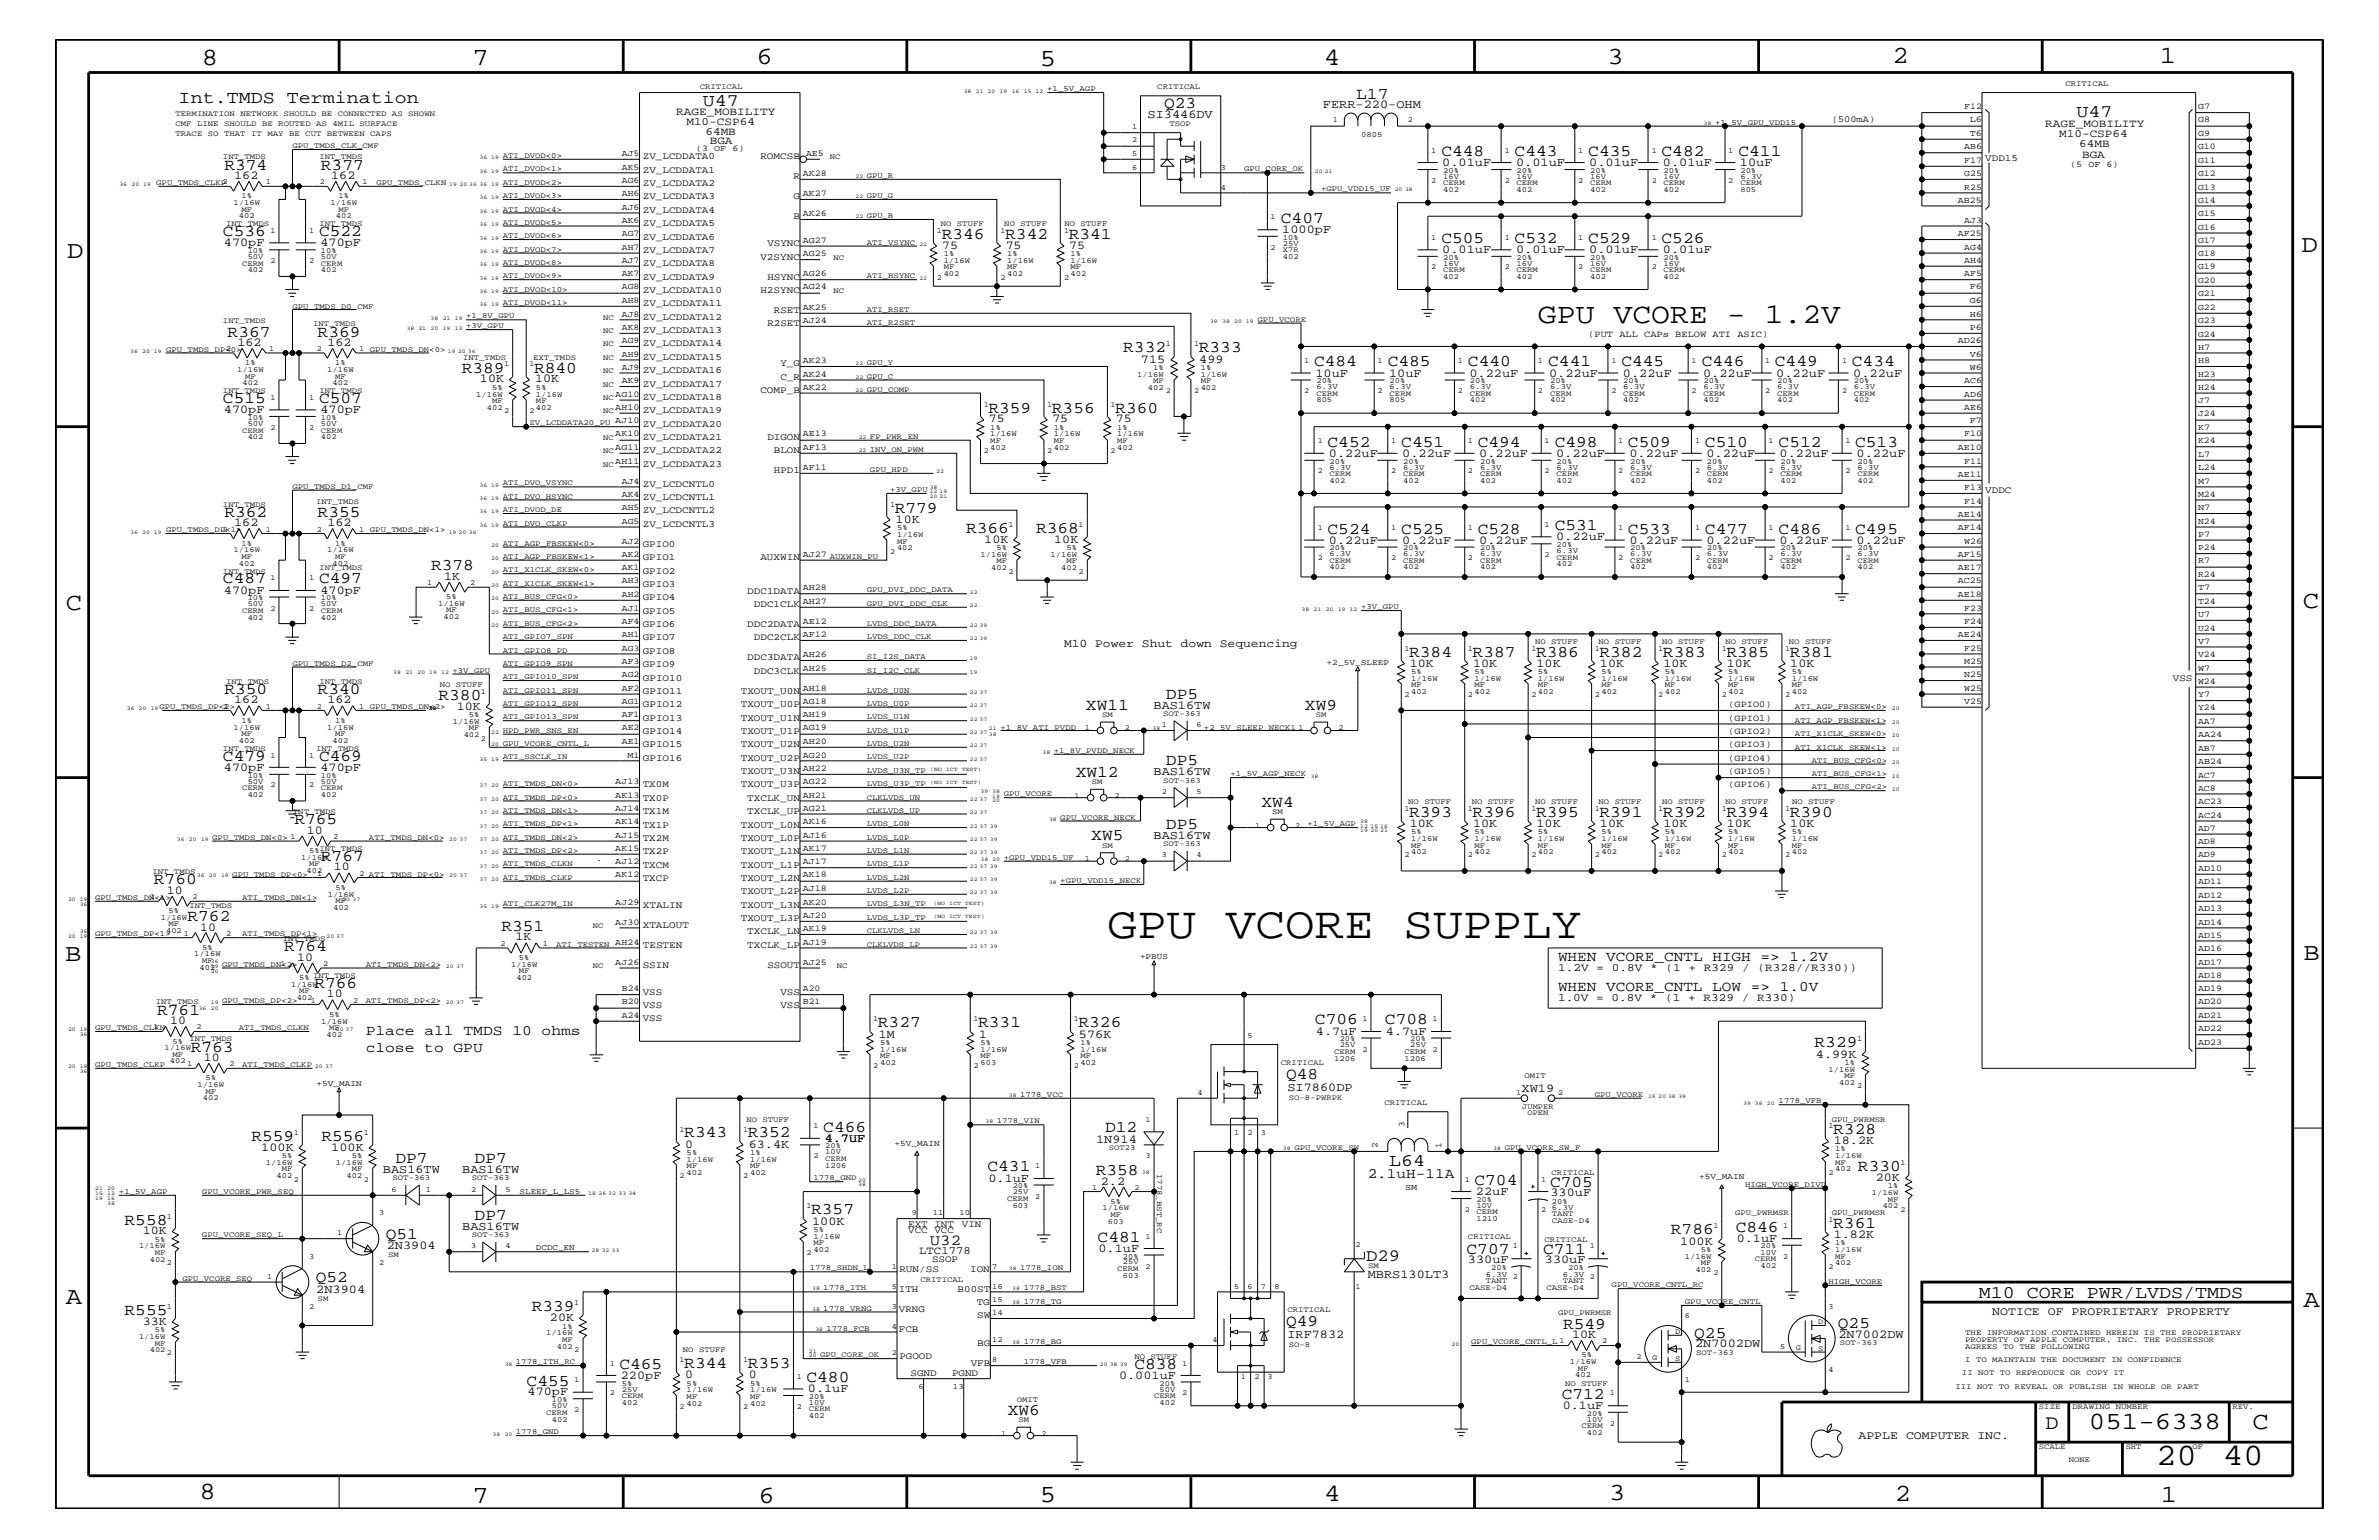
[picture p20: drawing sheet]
<svg xmlns="http://www.w3.org/2000/svg" width="432mm" height="279mm" viewBox="0 0 432 279" stroke-linecap="round" stroke-linejoin="round" font-family="sans-serif">
<defs><g id="words">
<text font-size="8.1" x="201" y="170.1">GPU VCORE SUPPLY</text>
<g font-size="5.7">
<text x="391.3" y="265.9">20</text>
<text x="403.4" y="265.9">40</text>
</g>
<text font-size="5.2" x="279.1" y="58.6">GPU VCORE - 1.2V</text>
<g font-size="4.5">
<text x="36.7" y="11.7">8</text>
<text x="85.8" y="11.7">7</text>
<text x="137.3" y="11.5">6</text>
<text x="240.3" y="11.7">4</text>
<text x="291.8" y="11.5">3</text>
<text x="343.5" y="11.5">2</text>
<text x="392" y="11.5">1</text>
<text x="188.7" y="12.1">5</text>
<text x="12.2" y="46.8">D</text>
<text x="417.7" y="45.7">D</text>
<text x="11.9" y="110.6">C</text>
<text x="418" y="110.3">C</text>
<text x="11.9" y="174.3">B</text>
<text x="418.1" y="174.2">B</text>
<text x="11.9" y="236.7">A</text>
<text x="418.1" y="237.1">A</text>
<text x="379.1" y="259.3">051-6338</text>
<text x="408.9" y="259.3">C</text>
<text x="36.2" y="271.9">8</text>
<text x="85.8" y="272.7">7</text>
<text x="137.7" y="272.7">6</text>
<text x="188.7" y="272.5">5</text>
<text x="240.4" y="272.3">4</text>
<text x="292.1" y="272.2">3</text>
<text x="343.9" y="272.3">2</text>
<text x="392.2" y="272.6">1</text>
</g>
<text font-size="3.7" x="371.3" y="259.3">D</text>
<g font-size="3.2">
<text x="32.4" y="18.7">Int.TMDS Termination</text>
<text x="127.6" y="19.2">U47</text>
<text x="376.9" y="21.2">U47</text>
<text x="252.1" y="211.6">L64</text>
<text x="359.2" y="235.6">M10 CORE PWR/LVDS/TMDS</text>
</g>
<text font-size="3.1" x="248" y="228.7">D29</text>
<g font-size="3">
<text x="246.2" y="17.9">L17</text>
<text x="211.3" y="19.6">Q23</text>
<text x="261.6" y="28.3">C448</text>
<text x="274.9" y="28.3">C443</text>
<text x="288.3" y="28.3">C435</text>
<text x="301.6" y="28.3">C482</text>
<text x="315.6" y="28.3">C411</text>
<text x="40.7" y="30.8">R374</text>
<text x="58.3" y="30.8">R377</text>
<text x="232.5" y="40.4">C407</text>
<text x="40.5" y="42.9">C536</text>
<text x="57.9" y="42.9">C522</text>
<text x="170.9" y="43.4">R346</text>
<text x="182.5" y="43.4">R342</text>
<text x="194" y="43.4">R341</text>
<text x="261.6" y="44.1">C505</text>
<text x="274.9" y="44.1">C532</text>
<text x="288.3" y="44.1">C529</text>
<text x="301.6" y="44.1">C526</text>
<text x="41.3" y="61.1">R367</text>
<text x="57.7" y="61.1">R369</text>
<text x="203.9" y="64">R332</text>
<text x="217.6" y="64">R333</text>
<text x="83.8" y="67.6">R389</text>
<text x="96.9" y="67.6">R840</text>
<text x="238.5" y="66.5">C484</text>
<text x="251.9" y="66.5">C485</text>
<text x="266.4" y="66.5">C440</text>
<text x="281" y="66.5">C441</text>
<text x="294.3" y="66.5">C445</text>
<text x="308.9" y="66.5">C446</text>
<text x="322.2" y="66.5">C449</text>
<text x="336.1" y="66.5">C434</text>
<text x="40.5" y="73.2">C515</text>
<text x="57.9" y="73.2">C507</text>
<text x="179.4" y="74.9">R359</text>
<text x="190.9" y="74.9">R356</text>
<text x="202.4" y="74.9">R360</text>
<text x="241" y="81.1">C452</text>
<text x="254.3" y="81.1">C451</text>
<text x="268.2" y="81.1">C494</text>
<text x="282.2" y="81.1">C498</text>
<text x="295.5" y="81.1">C509</text>
<text x="309.5" y="81.1">C510</text>
<text x="322.8" y="81.1">C512</text>
<text x="336.7" y="81.1">C513</text>
<text x="40.7" y="93.8">R362</text>
<text x="57.7" y="93.8">R355</text>
<text x="162.4" y="93.1">R779</text>
<text x="175.3" y="96.7">R366</text>
<text x="188" y="96.7">R368</text>
<text x="241" y="96.8">C524</text>
<text x="254.3" y="96.8">C525</text>
<text x="268.2" y="96.8">C528</text>
<text x="282.2" y="96.2">C531</text>
<text x="295.5" y="96.8">C533</text>
<text x="309.5" y="96.8">C477</text>
<text x="322.8" y="96.8">C486</text>
<text x="336.7" y="96.8">C495</text>
<text x="40.5" y="105.9">C487</text>
<text x="57.9" y="105.9">C497</text>
<text x="78.2" y="103.5">R378</text>
<text x="255.8" y="119.2">R384</text>
<text x="267.3" y="119.2">R387</text>
<text x="278.8" y="119.2">R386</text>
<text x="290.3" y="119.2">R382</text>
<text x="301.8" y="119.2">R383</text>
<text x="313.4" y="119.2">R385</text>
<text x="324.9" y="119.2">R381</text>
<text x="40.7" y="125.9">R350</text>
<text x="57.7" y="125.9">R340</text>
<text x="79.6" y="127">R380</text>
<text x="197.1" y="128.8">XW11</text>
<text x="211.6" y="126.8">DP5</text>
<text x="236.9" y="128.8">XW9</text>
<text x="40.5" y="138">C479</text>
<text x="57.9" y="138">C469</text>
<text x="195.2" y="140.9">XW12</text>
<text x="211.6" y="138.9">DP5</text>
<text x="53.4" y="149.5">R765</text>
<text x="229" y="146.4">XW4</text>
<text x="255.8" y="148.2">R393</text>
<text x="267.3" y="148.2">R396</text>
<text x="278.8" y="148.2">R395</text>
<text x="290.3" y="148.2">R391</text>
<text x="301.8" y="148.2">R392</text>
<text x="313.4" y="148.2">R394</text>
<text x="324.9" y="148.2">R390</text>
<text x="198.1" y="152.4">XW5</text>
<text x="211.6" y="150.4">DP5</text>
<text x="27.9" y="160.5">R760</text>
<text x="58.3" y="156.2">R767</text>
<text x="34" y="167.2">R762</text>
<text x="51.6" y="172.6">R764</text>
<text x="91" y="168.9">R351</text>
<text x="57.1" y="179.3">R766</text>
<text x="28.5" y="184.1">R761</text>
<text x="238.7" y="185.9">C706</text>
<text x="251.4" y="185.9">C708</text>
<text x="34.6" y="190.8">R763</text>
<text x="159.3" y="186.4">R327</text>
<text x="177.5" y="186.4">R331</text>
<text x="195.7" y="186.4">R326</text>
<text x="329.4" y="190">R329</text>
<text x="233.4" y="195.7">Q48</text>
<text x="45.6" y="207">R559</text>
<text x="58.3" y="207">R556</text>
<text x="124.2" y="206.4">R343</text>
<text x="135.7" y="206.4">R352</text>
<text x="149.4" y="205.3">C466</text>
<text x="200.6" y="205.3">D12</text>
<text x="332.7" y="205.8">R328</text>
<text x="71.8" y="211">DP7</text>
<text x="86.1" y="211">DP7</text>
<text x="179.2" y="212.5">C431</text>
<text x="198.9" y="213.2">R358</text>
<text x="267.6" y="215">C704</text>
<text x="281.3" y="215.3">C705</text>
<text x="337.2" y="212.5">R330</text>
<text x="86.1" y="221.3">DP7</text>
<text x="147.2" y="220.3">R357</text>
<text x="22.6" y="222.2">R558</text>
<text x="70" y="224.7">Q51</text>
<text x="199.2" y="225.3">C481</text>
<text x="266.2" y="227.5">C707</text>
<text x="280.1" y="227.5">C711</text>
<text x="303.3" y="224">R786</text>
<text x="315" y="223.5">C846</text>
<text x="332.7" y="222.8">R361</text>
<text x="57.3" y="232.6">Q52</text>
<text x="22.6" y="238.5">R555</text>
<text x="96.5" y="237.9">R339</text>
<text x="233.4" y="240.6">Q49</text>
<text x="283.7" y="241.1">R549</text>
<text x="307.5" y="242.8">Q25</text>
<text x="333.6" y="240.9">Q25</text>
<text x="95.6" y="251.4">C455</text>
<text x="112.4" y="248.4">C465</text>
<text x="124.2" y="248.2">R344</text>
<text x="135.7" y="248.2">R353</text>
<text x="146.4" y="250.7">C480</text>
<text x="205.9" y="248.4">C838</text>
<text x="182.9" y="256.7">XW6</text>
<text x="283.5" y="253.8">C712</text>
</g>
<text font-size="2.8" x="168.8" y="225.9">U32</text>
<g font-size="2.6">
<text x="282.8" y="179.9">WHEN VCORE_CNTL LOW =&gt; 1.0V</text>
<text x="282.8" y="174.4">WHEN VCORE_CNTL HIGH =&gt; 1.2V</text>
<text x="66.4" y="187.7">Place all TMDS 10 ohms</text>
<text x="66.4" y="190.8">close to GPU</text>
<text x="248.2" y="213.6">2.1uH-11A</text>
</g>
<g font-size="2.2">
<text x="208.3" y="21.4">SI3446DV</text>
<text x="240.1" y="19.6">FERR-220-OHM</text>
<text x="42.5" y="32.5">162</text>
<text x="60.1" y="32.5">162</text>
<text x="261.8" y="30.2">0.01uF</text>
<text x="275.2" y="30.2">0.01uF</text>
<text x="288.5" y="30.2">0.01uF</text>
<text x="301.8" y="30.2">0.01uF</text>
<text x="315.8" y="30.2">10uF</text>
<text x="40.6" y="44.6">470pF</text>
<text x="58.2" y="44.6">470pF</text>
<text x="171" y="45.2">75</text>
<text x="182.5" y="45.2">75</text>
<text x="194.1" y="45.2">75</text>
<text x="232.7" y="42.3">1000pF</text>
<text x="261.8" y="45.9">0.01uF</text>
<text x="275.2" y="45.9">0.01uF</text>
<text x="288.5" y="45.9">0.01uF</text>
<text x="301.8" y="45.9">0.01uF</text>
<text x="43.1" y="62.8">162</text>
<text x="59.4" y="62.8">162</text>
<text x="207.1" y="65.8">715</text>
<text x="217.7" y="65.8">499</text>
<text x="87.1" y="69.4">10K</text>
<text x="97.1" y="69.4">10K</text>
<text x="238.8" y="68.4">10uF</text>
<text x="252.1" y="68.4">10uF</text>
<text x="266.7" y="68.4">0.22uF</text>
<text x="281.2" y="68.4">0.22uF</text>
<text x="294.6" y="68.4">0.22uF</text>
<text x="309.1" y="68.4">0.22uF</text>
<text x="322.4" y="68.4">0.22uF</text>
<text x="336.4" y="68.4">0.22uF</text>
<text x="40.6" y="75">470pF</text>
<text x="58.2" y="75">470pF</text>
<text x="179.5" y="76.7">75</text>
<text x="191" y="76.7">75</text>
<text x="202.5" y="76.7">75</text>
<text x="241.2" y="82.8">0.22uF</text>
<text x="254.5" y="82.8">0.22uF</text>
<text x="268.5" y="82.8">0.22uF</text>
<text x="282.4" y="82.8">0.22uF</text>
<text x="295.7" y="82.8">0.22uF</text>
<text x="309.7" y="82.8">0.22uF</text>
<text x="323" y="82.8">0.22uF</text>
<text x="337" y="82.8">0.22uF</text>
<text x="42.5" y="95.4">162</text>
<text x="59.4" y="95.4">162</text>
<text x="162.6" y="94.9">10K</text>
<text x="178.6" y="98.5">10K</text>
<text x="191.3" y="98.5">10K</text>
<text x="241.2" y="98.7">0.22uF</text>
<text x="254.5" y="98.7">0.22uF</text>
<text x="268.5" y="98.7">0.22uF</text>
<text x="282.4" y="98">0.22uF</text>
<text x="295.7" y="98.7">0.22uF</text>
<text x="309.7" y="98.7">0.22uF</text>
<text x="323" y="98.7">0.22uF</text>
<text x="337" y="98.7">0.22uF</text>
<text x="40.6" y="107.7">470pF</text>
<text x="58.2" y="107.7">470pF</text>
<text x="80.6" y="105.2">1K</text>
<text x="255.9" y="120.9">10K</text>
<text x="267.4" y="120.9">10K</text>
<text x="278.9" y="120.9">10K</text>
<text x="290.4" y="120.9">10K</text>
<text x="301.9" y="120.9">10K</text>
<text x="313.4" y="120.9">10K</text>
<text x="325" y="120.9">10K</text>
<text x="42.5" y="127.6">162</text>
<text x="59.4" y="127.6">162</text>
<text x="82.9" y="128.8">10K</text>
<text x="209.4" y="128.6">BAS16TW</text>
<text x="40.6" y="139.8">470pF</text>
<text x="58.2" y="139.8">470pF</text>
<text x="209.4" y="140.7">BAS16TW</text>
<text x="55.7" y="151.2">10</text>
<text x="209.4" y="152.2">BAS16TW</text>
<text x="255.9" y="150.1">10K</text>
<text x="267.4" y="150.1">10K</text>
<text x="278.9" y="150.1">10K</text>
<text x="290.4" y="150.1">10K</text>
<text x="301.9" y="150.1">10K</text>
<text x="313.4" y="150.1">10K</text>
<text x="325" y="150.1">10K</text>
<text x="60.6" y="157.9">10</text>
<text x="30.3" y="162.2">10</text>
<text x="36.3" y="168.9">10</text>
<text x="93.6" y="170.6">1K</text>
<text x="53.9" y="174.3">10</text>
<text x="30.9" y="185.8">10</text>
<text x="59.4" y="181">10</text>
<text x="159.5" y="188.2">1M</text>
<text x="177.7" y="188.2">1</text>
<text x="195.8" y="188.2">576K</text>
<text x="238.8" y="187.7">4.7uF</text>
<text x="251.5" y="187.7">4.7uF</text>
<text x="329.6" y="191.9">4.99K</text>
<text x="37" y="192.5">10</text>
<text x="233.7" y="197.9">SI7860DP</text>
<text x="276.1" y="198.1">XW19</text>
<text x="47.4" y="208.8">100K</text>
<text x="60.1" y="208.8">100K</text>
<text x="124.4" y="208.2">0</text>
<text x="135.9" y="208.2">63.4K</text>
<text x="149.7" y="207.1">4.7uF</text>
<text x="154.1" y="207.1">U</text>
<text x="199" y="207.3">1N914</text>
<text x="332.8" y="207.6">18.2K</text>
<text x="69.5" y="212.8">BAS16TW</text>
<text x="83.9" y="212.8">BAS16TW</text>
<text x="179.4" y="214.4">0.1uF</text>
<text x="199.8" y="214.9">2.2</text>
<text x="340.4" y="214.2">20K</text>
<text x="267.9" y="216.9">22uF</text>
<text x="281.4" y="217">330uF</text>
<text x="25.9" y="224">10K</text>
<text x="70.2" y="226.7">2N3904</text>
<text x="83.9" y="223.1">BAS16TW</text>
<text x="147.4" y="222.2">100K</text>
<text x="199.4" y="227.1">0.1uF</text>
<text x="305" y="225.8">100K</text>
<text x="315.2" y="225.3">0.1uF</text>
<text x="332.8" y="224.6">1.82K</text>
<text x="248.2" y="231.8">MBRS130LT3</text>
<text x="266.4" y="229.2">330uF</text>
<text x="280.4" y="229.2">330uF</text>
<text x="57.4" y="234.6">2N3904</text>
<text x="99.8" y="239.7">20K</text>
<text x="25.9" y="240.3">33K</text>
<text x="233.7" y="242.7">IRF7832</text>
<text x="285.3" y="242.8">10K</text>
<text x="307.7" y="244.5">2N7002DW</text>
<text x="333.7" y="242.7">2N7002DW</text>
<text x="112.7" y="250.1">220pF</text>
<text x="124.4" y="250">0</text>
<text x="135.9" y="250">0</text>
<text x="203.1" y="250.1">0.001uF</text>
<text x="95.8" y="253.2">470pF</text>
<text x="146.6" y="252.6">0.1uF</text>
<text x="283.6" y="255.6">0.1uF</text>
</g>
<g font-size="2.1">
<text x="193.1" y="117.4">M10 Power Shut down Sequencing</text>
<text x="361.6" y="238.6">NOTICE OF PROPRIETARY PROPERTY</text>
<text x="337.3" y="261.1">APPLE COMPUTER INC.</text>
</g>
<g font-size="2">
<text x="122.7" y="20.9">RAGE_MOBILITY</text>
<text x="124.6" y="22.6">M10-CSP64</text>
<text x="371.2" y="23">RAGE_MOBILITY</text>
<text x="128.1" y="24.4">64MB</text>
<text x="128.8" y="26.1">BGA</text>
<text x="373.8" y="24.8">M10-CSP64</text>
<text x="377.4" y="26.7">64MB</text>
<text x="377.9" y="28.6">BGA</text>
<text x="282.8" y="176.2">1.2V = 0.8V * (1 + R329 / (R328//R330))</text>
<text x="282.8" y="181.6">1.0V = 0.8V * (1 + R329 / R330)</text>
<text x="166.8" y="227.5">LTC1778</text>
</g>
<g font-size="1.8">
<text x="116.7" y="28.9">ZV_LCDDATA0</text>
<text x="138" y="28.9">ROMCSB</text>
<text x="360.3" y="29.2">VDD15</text>
<text x="116.7" y="33.8">ZV_LCDDATA2</text>
<text x="116.7" y="31.4">ZV_LCDDATA1</text>
<text x="144" y="32.5">R</text>
<text x="116.7" y="41">ZV_LCDDATA5</text>
<text x="116.7" y="38.6">ZV_LCDDATA4</text>
<text x="116.7" y="36.2">ZV_LCDDATA3</text>
<text x="144" y="36.2">G</text>
<text x="144" y="39.8">B</text>
<text x="116.7" y="43.5">ZV_LCDDATA6</text>
<text x="116.7" y="45.9">ZV_LCDDATA7</text>
<text x="138" y="47.1">V2SYNC</text>
<text x="139.3" y="44.6">VSYNC</text>
<text x="116.7" y="48.3">ZV_LCDDATA8</text>
<text x="116.7" y="50.7">ZV_LCDDATA9</text>
<text x="116.7" y="53.2">ZV_LCDDATA10</text>
<text x="138" y="53.2">H2SYNC</text>
<text x="139.3" y="50.7">HSYNC</text>
<text x="116.7" y="58">ZV_LCDDATA12</text>
<text x="116.7" y="55.6">ZV_LCDDATA11</text>
<text x="139.3" y="59.2">R2SET</text>
<text x="140.5" y="56.8">RSET</text>
<text x="116.7" y="65.3">ZV_LCDDATA15</text>
<text x="116.7" y="62.9">ZV_LCDDATA14</text>
<text x="116.7" y="60.5">ZV_LCDDATA13</text>
<text x="116.7" y="67.7">ZV_LCDDATA16</text>
<text x="116.7" y="70.1">ZV_LCDDATA17</text>
<text x="138" y="71.3">COMP_B</text>
<text x="141.6" y="66.5">Y_G</text>
<text x="141.6" y="68.9">C_R</text>
<text x="116.7" y="72.6">ZV_LCDDATA18</text>
<text x="116.7" y="75">ZV_LCDDATA19</text>
<text x="116.7" y="77.4">ZV_LCDDATA20</text>
<text x="116.7" y="82.2">ZV_LCDDATA22</text>
<text x="116.7" y="79.9">ZV_LCDDATA21</text>
<text x="139.3" y="79.9">DIGON</text>
<text x="140.5" y="82.2">BLON</text>
<text x="116.7" y="88.3">ZV_LCDCNTL0</text>
<text x="116.7" y="84.7">ZV_LCDDATA23</text>
<text x="140.5" y="85.9">HPD1</text>
<text x="360.3" y="89.5">VDDC</text>
<text x="116.7" y="90.7">ZV_LCDCNTL1</text>
<text x="116.7" y="93.2">ZV_LCDCNTL2</text>
<text x="116.7" y="95.6">ZV_LCDCNTL3</text>
<text x="116.7" y="99.3">GPIO0</text>
<text x="116.7" y="101.6">GPIO1</text>
<text x="138" y="101.6">AUXWIN</text>
<text x="116.7" y="104.1">GPIO2</text>
<text x="116.7" y="106.5">GPIO3</text>
<text x="135.6" y="107.7">DDC1DATA</text>
<text x="116.7" y="111.4">GPIO5</text>
<text x="116.7" y="113.8">GPIO6</text>
<text x="116.7" y="108.9">GPIO4</text>
<text x="135.6" y="113.8">DDC2DATA</text>
<text x="136.8" y="110.2">DDC1CLK</text>
<text x="116.7" y="116.2">GPIO7</text>
<text x="116.7" y="118.6">GPIO8</text>
<text x="135.6" y="119.8">DDC3DATA</text>
<text x="136.8" y="116.2">DDC2CLK</text>
<text x="116.7" y="123.5">GPIO10</text>
<text x="116.7" y="125.9">GPIO11</text>
<text x="116.7" y="121">GPIO9</text>
<text x="134.5" y="125.9">TXOUT_U0N</text>
<text x="136.8" y="122.3">DDC3CLK</text>
<text x="394.4" y="123.5">VSS</text>
<text x="116.7" y="128.3">GPIO12</text>
<text x="116.7" y="130.8">GPIO13</text>
<text x="134.5" y="128.3">TXOUT_U0P</text>
<text x="134.5" y="130.8">TXOUT_U1N</text>
<text x="116.7" y="135.6">GPIO15</text>
<text x="116.7" y="133.2">GPIO14</text>
<text x="134.5" y="135.6">TXOUT_U2N</text>
<text x="134.5" y="133.2">TXOUT_U1P</text>
<text x="116.7" y="138">GPIO16</text>
<text x="116.7" y="142.9">TX0M</text>
<text x="134.5" y="142.9">TXOUT_U3P</text>
<text x="134.5" y="138">TXOUT_U2P</text>
<text x="134.5" y="140.5">TXOUT_U3N</text>
<text x="116.7" y="147.7">TX1M</text>
<text x="116.7" y="145.3">TX0P</text>
<text x="135.6" y="145.3">TXCLK_UN</text>
<text x="135.6" y="147.7">TXCLK_UP</text>
<text x="116.7" y="155">TX2P</text>
<text x="116.7" y="150.1">TX1P</text>
<text x="116.7" y="152.6">TX2M</text>
<text x="134.5" y="150.1">TXOUT_L0N</text>
<text x="134.5" y="152.6">TXOUT_L0P</text>
<text x="134.5" y="155">TXOUT_L1N</text>
<text x="116.7" y="157.4">TXCM</text>
<text x="116.7" y="159.9">TXCP</text>
<text x="134.5" y="159.9">TXOUT_L2N</text>
<text x="134.5" y="157.4">TXOUT_L1P</text>
<text x="116.7" y="164.7">XTALIN</text>
<text x="134.5" y="164.7">TXOUT_L3N</text>
<text x="134.5" y="162.2">TXOUT_L2P</text>
<text x="134.5" y="167.2">TXOUT_L3P</text>
<text x="116.7" y="168.3">XTALOUT</text>
<text x="116.7" y="172">TESTEN</text>
<text x="135.6" y="169.5">TXCLK_LN</text>
<text x="135.6" y="172">TXCLK_LP</text>
<text x="116.7" y="175.6">SSIN</text>
<text x="139.3" y="175.6">SSOUT</text>
<text x="116.7" y="180.5">VSS</text>
<text x="116.7" y="182.9">VSS</text>
<text x="116.7" y="185.3">VSS</text>
<text x="141.6" y="180.5">VSS</text>
<text x="141.6" y="182.9">VSS</text>
<text x="164.8" y="222.5">EXT INT</text>
<text x="164.8" y="223.7">VCC VCC</text>
<text x="174.6" y="222.6">VIN</text>
<text x="163.2" y="230.7">RUN/SS</text>
<text x="169.2" y="229.1">SSOP</text>
<text x="176.1" y="230.7">ION</text>
<text x="163.2" y="234.4">ITH</text>
<text x="163.2" y="238">VRNG</text>
<text x="173.8" y="234.4">B00ST</text>
<text x="177.3" y="236.8">TG</text>
<text x="177.4" y="239.2">SW</text>
<text x="163.2" y="241.7">FCB</text>
<text x="177.4" y="244.1">BG</text>
<text x="163.2" y="246.5">PGOOD</text>
<text x="165.3" y="249.7">SGND</text>
<text x="172.8" y="249.7">PGND</text>
<text x="176.2" y="247.8">VFB</text>
</g>
<g font-size="1.7">
<text x="332.5" y="22.2">(500mA)</text>
<text x="288.3" y="61.1">(PUT ALL CAPs BELOW ATI ASIC)</text>
<text x="313.7" y="128.3">(GPIO0)</text>
<text x="313.7" y="130.8">(GPIO1)</text>
<text x="313.7" y="133.2">(GPIO2)</text>
<text x="313.7" y="135.6">(GPIO3)</text>
<text x="313.7" y="142.9">(GPIO6)</text>
<text x="313.7" y="140.5">(GPIO5)</text>
<text x="313.7" y="138">(GPIO4)</text>
<text x="108.2" y="156.2">.</text>
</g>
<g font-size="1.6">
<text x="356.5" y="19.8">F12</text>
<text x="357.5" y="22.2">L6</text>
<text x="398.9" y="22.2">G8</text>
<text x="398.9" y="19.8">G7</text>
<text x="112.9" y="28.3">AJ5</text>
<text x="126.3" y="27.5">(3 OF 6)</text>
<text x="146.3" y="28.3">AE5</text>
<text x="356.5" y="29.5">F17</text>
<text x="356.5" y="27.1">AB6</text>
<text x="357.5" y="24.7">T6</text>
<text x="398.9" y="29.5">G11</text>
<text x="398.9" y="27.1">G10</text>
<text x="398.9" y="24.7">G9</text>
<text x="112.9" y="35.6">AH6</text>
<text x="112.9" y="33.1">AG6</text>
<text x="112.9" y="30.8">AK5</text>
<text x="145.7" y="31.9">AK28</text>
<text x="145.7" y="35.6">AK27</text>
<text x="356.5" y="34.4">R25</text>
<text x="356.5" y="31.9">G25</text>
<text x="375.8" y="30.3">(5 OF 6)</text>
<text x="398.9" y="34.4">G13</text>
<text x="398.9" y="31.9">G12</text>
<text x="112.9" y="40.4">AK6</text>
<text x="112.9" y="38">AJ6</text>
<text x="145.7" y="39.2">AK26</text>
<text x="355.3" y="36.8">AB25</text>
<text x="356.5" y="40.4">AJ3</text>
<text x="398.9" y="41.7">G16</text>
<text x="398.9" y="39.2">G15</text>
<text x="398.9" y="36.8">G14</text>
<text x="112.9" y="47.7">AJ7</text>
<text x="112.9" y="45.3">AH7</text>
<text x="112.9" y="42.9">AG7</text>
<text x="145.7" y="44.1">AG27</text>
<text x="145.7" y="46.5">AG25</text>
<text x="355.3" y="42.9">AF25</text>
<text x="356.5" y="47.7">AH4</text>
<text x="356.5" y="45.3">AG4</text>
<text x="398.9" y="46.5">G18</text>
<text x="398.9" y="44.1">G17</text>
<text x="112.9" y="50.2">AK7</text>
<text x="112.9" y="52.5">AG8</text>
<text x="145.7" y="50.2">AG26</text>
<text x="145.7" y="52.5">AG24</text>
<text x="356.5" y="50.2">AF5</text>
<text x="357.5" y="52.5">F6</text>
<text x="398.9" y="53.8">G21</text>
<text x="398.9" y="51.3">G20</text>
<text x="398.9" y="48.9">G19</text>
<text x="112.9" y="59.8">AK8</text>
<text x="112.9" y="57.4">AJ8</text>
<text x="112.9" y="55">AH8</text>
<text x="145.7" y="56.2">AK25</text>
<text x="145.7" y="58.6">AJ24</text>
<text x="357.5" y="59.8">P6</text>
<text x="357.5" y="57.4">H6</text>
<text x="357.5" y="55">G6</text>
<text x="398.9" y="58.6">G23</text>
<text x="398.9" y="56.2">G22</text>
<text x="112.9" y="64.7">AH9</text>
<text x="112.9" y="62.3">AG9</text>
<text x="145.7" y="65.9">AK23</text>
<text x="355.3" y="62.3">AD26</text>
<text x="357.5" y="64.7">V6</text>
<text x="398.9" y="65.9">H8</text>
<text x="398.9" y="63.4">H7</text>
<text x="398.9" y="61.1">G24</text>
<text x="111.7" y="72">AG10</text>
<text x="112.9" y="69.5">AK9</text>
<text x="112.9" y="67.1">AJ9</text>
<text x="145.7" y="68.4">AK24</text>
<text x="145.7" y="70.7">AK22</text>
<text x="356.5" y="72">AD6</text>
<text x="356.5" y="69.5">AC6</text>
<text x="357.5" y="67.1">W6</text>
<text x="398.9" y="70.7">H24</text>
<text x="398.9" y="68.4">H23</text>
<text x="111.7" y="74.4">AH10</text>
<text x="356.5" y="74.4">AE6</text>
<text x="357.5" y="76.8">F7</text>
<text x="398.9" y="75.6">J24</text>
<text x="398.9" y="73.2">J7</text>
<text x="111.7" y="81.6">AG11</text>
<text x="111.7" y="79.2">AK10</text>
<text x="145.7" y="79.2">AE13</text>
<text x="145.7" y="81.6">AF13</text>
<text x="355.3" y="81.6">AE10</text>
<text x="356.5" y="79.2">F10</text>
<text x="398.9" y="82.8">L7</text>
<text x="398.9" y="80.5">K24</text>
<text x="398.9" y="78">K7</text>
<text x="111.7" y="84.1">AH11</text>
<text x="112.9" y="87.7">AJ4</text>
<text x="145.7" y="85.3">AF11</text>
<text x="355.3" y="86.5">AE11</text>
<text x="356.5" y="88.9">F13</text>
<text x="356.5" y="84.1">F11</text>
<text x="398.9" y="87.7">M7</text>
<text x="398.9" y="85.3">L24</text>
<text x="112.9" y="95">AG5</text>
<text x="112.9" y="92.6">AH5</text>
<text x="112.9" y="90.1">AK4</text>
<text x="355.3" y="93.8">AE14</text>
<text x="356.5" y="91.4">F14</text>
<text x="398.9" y="95">N24</text>
<text x="398.9" y="92.6">N7</text>
<text x="398.9" y="90.1">M24</text>
<text x="112.9" y="101">AK2</text>
<text x="112.9" y="98.7">AJ2</text>
<text x="145.7" y="101">AJ27 AUXWIN_PU</text>
<text x="355.3" y="101">AF15</text>
<text x="355.3" y="96.2">AF14</text>
<text x="356.5" y="98.7">W26</text>
<text x="398.9" y="99.9">P24</text>
<text x="398.9" y="97.4">P7</text>
<text x="112.9" y="105.9">AH3</text>
<text x="112.9" y="103.5">AK1</text>
<text x="145.7" y="107.1">AH28</text>
<text x="355.3" y="105.9">AC25</text>
<text x="355.3" y="103.5">AE17</text>
<text x="398.9" y="107.1">T7</text>
<text x="398.9" y="104.7">R24</text>
<text x="398.9" y="102.2">R7</text>
<text x="112.9" y="113.1">AF4</text>
<text x="112.9" y="110.8">AJ1</text>
<text x="112.9" y="108.3">AH2</text>
<text x="145.7" y="113.1">AE12</text>
<text x="145.7" y="109.5">AH27</text>
<text x="355.3" y="108.3">AE18</text>
<text x="356.5" y="113.1">F24</text>
<text x="356.5" y="110.8">F23</text>
<text x="398.9" y="112">U7</text>
<text x="398.9" y="109.5">T24</text>
<text x="112.9" y="118.1">AG3</text>
<text x="112.9" y="115.6">AH1</text>
<text x="145.7" y="119.2">AH26</text>
<text x="145.7" y="115.6">AF12</text>
<text x="355.3" y="115.6">AE24</text>
<text x="356.5" y="118.1">F25</text>
<text x="398.9" y="119.2">V24</text>
<text x="398.9" y="116.8">V7</text>
<text x="398.9" y="114.4">U24</text>
<text x="112.9" y="120.4">AF3</text>
<text x="112.9" y="125.3">AF2</text>
<text x="112.9" y="122.9">AG2</text>
<text x="145.7" y="125.3">AH18</text>
<text x="145.7" y="121.7">AH25</text>
<text x="356.5" y="125.3">W25</text>
<text x="356.5" y="122.9">N25</text>
<text x="356.5" y="120.4">M25</text>
<text x="398.9" y="124.1">W24</text>
<text x="398.9" y="121.7">W7</text>
<text x="112.9" y="130.2">AF1</text>
<text x="112.9" y="127.7">AG1</text>
<text x="145.7" y="130.2">AH19</text>
<text x="145.7" y="127.7">AG18</text>
<text x="356.5" y="127.7">V25</text>
<text x="398.9" y="131.3">AA7</text>
<text x="398.9" y="128.9">Y24</text>
<text x="398.9" y="126.5">Y7</text>
<text x="112.9" y="135">AE1</text>
<text x="112.9" y="132.5">AE2</text>
<text x="113.9" y="137.4">M1</text>
<text x="145.7" y="137.4">AG20</text>
<text x="145.7" y="135">AH20</text>
<text x="145.7" y="132.5">AG19</text>
<text x="398.9" y="136.2">AB7</text>
<text x="398.9" y="133.8">AA24</text>
<text x="111.7" y="142.3">AJ13</text>
<text x="145.7" y="142.3">AG22</text>
<text x="145.7" y="139.8">AH22</text>
<text x="398.9" y="143.5">AC8</text>
<text x="398.9" y="141.1">AC7</text>
<text x="398.9" y="138.6">AB24</text>
<text x="111.7" y="149.5">AK14</text>
<text x="111.7" y="147.1">AJ14</text>
<text x="111.7" y="144.7">AK13</text>
<text x="145.7" y="149.5">AK16</text>
<text x="145.7" y="147.1">AG21</text>
<text x="145.7" y="144.7">AH21</text>
<text x="398.9" y="148.4">AC24</text>
<text x="398.9" y="145.9">AC23</text>
<text x="111.7" y="154.4">AK15</text>
<text x="111.7" y="152">AJ15</text>
<text x="145.7" y="154.4">AK17</text>
<text x="145.7" y="152">AJ16</text>
<text x="398.9" y="155.6">AD9</text>
<text x="398.9" y="153.2">AD8</text>
<text x="398.9" y="150.7">AD7</text>
<text x="111.7" y="159.2">AK12</text>
<text x="111.7" y="156.8">AJ12</text>
<text x="145.7" y="161.7">AJ18</text>
<text x="145.7" y="159.2">AK18</text>
<text x="145.7" y="156.8">AJ17</text>
<text x="398.9" y="160.5">AD11</text>
<text x="398.9" y="158">AD10</text>
<text x="111.7" y="167.8">AJ30</text>
<text x="111.7" y="164.1">AJ29</text>
<text x="145.7" y="166.5">AJ20</text>
<text x="145.7" y="164.1">AK20</text>
<text x="398.9" y="167.8">AD14</text>
<text x="398.9" y="165.3">AD13</text>
<text x="398.9" y="162.8">AD12</text>
<text x="145.7" y="171.4">AJ19</text>
<text x="145.7" y="168.9">AK19</text>
<text x="398.9" y="172.6">AD16</text>
<text x="398.9" y="170.1">AD15</text>
<text x="111.7" y="175">AJ26</text>
<text x="112.9" y="179.9">B24</text>
<text x="145.7" y="179.9">A20</text>
<text x="145.7" y="175">AJ25</text>
<text x="398.9" y="179.9">AD19</text>
<text x="398.9" y="177.4">AD18</text>
<text x="398.9" y="175">AD17</text>
<text x="112.9" y="184.7">A24</text>
<text x="112.9" y="182.2">B20</text>
<text x="145.7" y="182.2">B21</text>
<text x="398.9" y="184.7">AD21</text>
<text x="398.9" y="182.2">AD20</text>
<text x="398.9" y="189.5">AD23</text>
<text x="398.9" y="187.1">AD22</text>
<text x="250" y="208.3" transform="rotate(-90 250 208.3)">2</text>
<text x="254.9" y="204.5" transform="rotate(-90 254.9 204.5)">3</text>
<text x="261.6" y="208.3" transform="rotate(-90 261.6 208.3)">1</text>
<text x="255" y="215.8">SM</text>
</g>
<g font-size="1.5">
<text x="240.8" y="120.6">+2_5V_SLEEP</text>
<text x="206.9" y="173.9">+PBUS</text>
<text x="57.4" y="197">+5V_MAIN</text>
<text x="162.3" y="207.9">+5V_MAIN</text>
<text x="308.4" y="213.9">+5V_MAIN</text>
<text x="94.3" y="216.6">SLEEP_L_LS5</text>
<text x="97.3" y="226.9">DCDC_EN</text>
</g>
<g font-size="1.4">
<text x="127" y="16.2">CRITICAL</text>
<text x="190.1" y="16.5">+1_5V_AGP</text>
<text x="210.1" y="16.2">CRITICAL</text>
<text x="374.9" y="15.6">CRITICAL</text>
<text x="31.8" y="21">TERMINATION NETWORK SHOULD BE CONNECTED AS SHOWN</text>
<text x="31.8" y="22.9">CMF LINE SHOULD BE ROUTED AS 4MIL SURFACE</text>
<text x="205.5" y="23.5">1</text>
<text x="212.3" y="22.9">TSOP</text>
<text x="241.9" y="22.2">1</text>
<text x="255.5" y="22.2">2</text>
<text x="311.3" y="22.6">+1_5V_GPU_VDD15</text>
<text x="31.8" y="24.7">TRACE SO THAT IT MAY BE CUT BETWEEN CAPS</text>
<text x="40.5" y="28.9">INT_TMDS</text>
<text x="53.1" y="26.9">GPU_TMDS_CLK_CMF</text>
<text x="58" y="28.9">INT_TMDS</text>
<text x="91.3" y="28.6">ATI_DVOD&lt;0&gt;</text>
<text x="150.6" y="28.9">NC</text>
<text x="205.5" y="28.3">5</text>
<text x="205.5" y="25.9">2</text>
<text x="247.1" y="24.8">0805</text>
<text x="259.8" y="27.7">1</text>
<text x="273.1" y="27.7">1</text>
<text x="286.4" y="27.7">1</text>
<text x="299.8" y="27.7">1</text>
<text x="313.7" y="27.7">1</text>
<text x="28.4" y="33.6">GPU_TMDS_CLKP2</text>
<text x="43.8" y="35.9">1%</text>
<text x="48.3" y="33.4">1</text>
<text x="58.1" y="33.4">2</text>
<text x="61.4" y="35.9">1%</text>
<text x="65.8" y="33.4">1</text>
<text x="68.3" y="33.6">GPU_TMDS_CLKN</text>
<text x="91.3" y="33.6">ATI_DVOD&lt;2&gt;</text>
<text x="91.3" y="35.9">ATI_DVOD&lt;3&gt;</text>
<text x="91.3" y="31.1">ATI_DVOD&lt;1&gt;</text>
<text x="157.3" y="35.9">GPU_G</text>
<text x="157.3" y="32.3">GPU_R</text>
<text x="205.5" y="30.8">6</text>
<text x="221.6" y="34.4">4</text>
<text x="221.6" y="30.8">3</text>
<text x="225.8" y="31.1">GPU_CORE_OK</text>
<text x="239.8" y="34.7">+GPU_VDD15_UF</text>
<text x="259.8" y="33.1">2</text>
<text x="262" y="31.4">20%</text>
<text x="262" y="33.6">CERM</text>
<text x="262" y="34.8">402</text>
<text x="262" y="32.5">16V</text>
<text x="273.1" y="33.1">2</text>
<text x="275.3" y="34.8">402</text>
<text x="275.3" y="33.6">CERM</text>
<text x="275.3" y="31.4">20%</text>
<text x="275.3" y="32.5">16V</text>
<text x="286.4" y="33.1">2</text>
<text x="288.6" y="34.8">402</text>
<text x="288.6" y="31.4">20%</text>
<text x="288.6" y="33.6">CERM</text>
<text x="288.6" y="32.5">16V</text>
<text x="299.8" y="33.1">2</text>
<text x="301.9" y="34.8">402</text>
<text x="301.9" y="33.6">CERM</text>
<text x="301.9" y="32.5">16V</text>
<text x="301.9" y="31.4">20%</text>
<text x="313.7" y="33.1">2</text>
<text x="315.9" y="34.8">805</text>
<text x="315.9" y="33.6">CERM</text>
<text x="315.9" y="31.4">20%</text>
<text x="315.9" y="32.5">6.3V</text>
<text x="41.1" y="41">INT_TMDS</text>
<text x="42.4" y="37.2">1/16W</text>
<text x="43.3" y="39.6">402</text>
<text x="43.8" y="38.4">MF</text>
<text x="58" y="41">INT_TMDS</text>
<text x="60" y="37.2">1/16W</text>
<text x="61" y="39.6">402</text>
<text x="61.4" y="38.4">MF</text>
<text x="91.3" y="38.4">ATI_DVOD&lt;4&gt;</text>
<text x="91.3" y="40.8">ATI_DVOD&lt;5&gt;</text>
<text x="157.3" y="39.6">GPU_B</text>
<text x="170.8" y="41">NO STUFF</text>
<text x="182.3" y="41">NO STUFF</text>
<text x="193.2" y="41">NO STUFF</text>
<text x="230.6" y="39.8">1</text>
<text x="45" y="45.9">10%</text>
<text x="45" y="47">50V</text>
<text x="49.1" y="47.7">2</text>
<text x="49.1" y="42.3">1</text>
<text x="56.1" y="47.7">2</text>
<text x="56.1" y="42.3">1</text>
<text x="58.3" y="45.9">10%</text>
<text x="58.3" y="47">50V</text>
<text x="91.3" y="45.7">ATI_DVOD&lt;7&gt;</text>
<text x="91.3" y="43.2">ATI_DVOD&lt;6&gt;</text>
<text x="151.3" y="47.1">NC</text>
<text x="157.3" y="44.5">ATI_VSYNC</text>
<text x="170" y="42.3">1</text>
<text x="171.3" y="46.5">1%</text>
<text x="171.3" y="47.7">1/16W</text>
<text x="181.6" y="42.3">1</text>
<text x="182.8" y="46.5">1%</text>
<text x="182.8" y="47.7">1/16W</text>
<text x="193.1" y="42.3">1</text>
<text x="194.3" y="46.5">1%</text>
<text x="194.3" y="47.7">1/16W</text>
<text x="230.6" y="45.3">2</text>
<text x="232.8" y="43.5">10%</text>
<text x="232.8" y="44.6">25V</text>
<text x="232.8" y="45.7">X7R</text>
<text x="232.8" y="47">402</text>
<text x="259.8" y="43.5">1</text>
<text x="262" y="47.1">20%</text>
<text x="273.1" y="43.5">1</text>
<text x="275.3" y="47.1">20%</text>
<text x="286.4" y="43.5">1</text>
<text x="288.6" y="47.1">20%</text>
<text x="299.8" y="43.5">1</text>
<text x="301.9" y="47.1">20%</text>
<text x="43.9" y="48.2">CERM</text>
<text x="45" y="49.4">402</text>
<text x="58.3" y="49.4">402</text>
<text x="58.3" y="48.2">CERM</text>
<text x="91.3" y="48">ATI_DVOD&lt;8&gt;</text>
<text x="91.3" y="50.5">ATI_DVOD&lt;9&gt;</text>
<text x="91.3" y="52.9">ATI_DVOD&lt;10&gt;</text>
<text x="151.3" y="53.2">NC</text>
<text x="157.3" y="50.5">ATI_HSYNC</text>
<text x="170" y="50.7">2</text>
<text x="171.3" y="50.2">402</text>
<text x="171.3" y="48.9">MF</text>
<text x="181.6" y="50.7">2</text>
<text x="182.8" y="48.9">MF</text>
<text x="182.8" y="50.2">402</text>
<text x="193.1" y="50.7">2</text>
<text x="194.3" y="50.2">402</text>
<text x="194.3" y="48.9">MF</text>
<text x="259.8" y="48.9">2</text>
<text x="262" y="48.2">16V</text>
<text x="262" y="49.4">CERM</text>
<text x="262" y="50.7">402</text>
<text x="273.1" y="48.9">2</text>
<text x="275.3" y="50.7">402</text>
<text x="275.3" y="48.2">16V</text>
<text x="275.3" y="49.4">CERM</text>
<text x="286.4" y="48.9">2</text>
<text x="288.6" y="50.7">402</text>
<text x="288.6" y="49.4">CERM</text>
<text x="288.6" y="48.2">16V</text>
<text x="299.8" y="48.9">2</text>
<text x="301.9" y="49.4">CERM</text>
<text x="301.9" y="50.7">402</text>
<text x="301.9" y="48.2">16V</text>
<text x="40.5" y="58.6">INT_TMDS</text>
<text x="53.1" y="56">GPU_TMDS_D0_CMF</text>
<text x="56.8" y="59.2">INT_TMDS</text>
<text x="84.6" y="57.8">+1_8V_GPU</text>
<text x="84.6" y="59.5">+3V_GPU</text>
<text x="91.3" y="55.3">ATI_DVOD&lt;11&gt;</text>
<text x="109.5" y="58">NC</text>
<text x="157.3" y="56.6">ATI_RSET</text>
<text x="157.3" y="59">ATI_R2SET</text>
<text x="228.3" y="58.4">GPU_VCORE</text>
<text x="30.1" y="63.9">GPU_TMDS_DP&lt;0&gt;</text>
<text x="41.1" y="63.7">2</text>
<text x="48.9" y="63.7">1</text>
<text x="57.5" y="63.7">2</text>
<text x="65.2" y="63.7">1</text>
<text x="67.1" y="63.9">GPU_TMDS_DN&lt;0&gt;</text>
<text x="84.1" y="65.3">INT_TMDS</text>
<text x="96.8" y="65.3">EXT_TMDS</text>
<text x="109.5" y="60.5">NC</text>
<text x="109.5" y="62.9">NC</text>
<text x="109.5" y="65.3">NC</text>
<text x="211.6" y="62.9">1</text>
<text x="216.7" y="62.9">1</text>
<text x="236.7" y="65.9">1</text>
<text x="250" y="65.9">1</text>
<text x="264.6" y="65.9">1</text>
<text x="279.1" y="65.9">1</text>
<text x="292.5" y="65.9">1</text>
<text x="307" y="65.9">1</text>
<text x="320.4" y="65.9">1</text>
<text x="334.3" y="65.9">1</text>
<text x="40.5" y="71.3">INT_TMDS</text>
<text x="43.1" y="67.5">1/16W</text>
<text x="44" y="69.9">402</text>
<text x="44.5" y="66.2">1%</text>
<text x="44.5" y="68.7">MF</text>
<text x="58" y="71.3">INT_TMDS</text>
<text x="59.4" y="67.5">1/16W</text>
<text x="60.4" y="69.9">402</text>
<text x="60.8" y="68.7">MF</text>
<text x="60.8" y="66.2">1%</text>
<text x="86.4" y="72">1/16W</text>
<text x="89.3" y="70.7">5%</text>
<text x="91.5" y="66.5">1</text>
<text x="96.1" y="66.5">1</text>
<text x="97.3" y="72">1/16W</text>
<text x="97.3" y="70.7">5%</text>
<text x="109.5" y="67.7">NC</text>
<text x="109.5" y="70.1">NC</text>
<text x="157.3" y="66.2">GPU_Y</text>
<text x="157.3" y="71.1">GPU_COMP</text>
<text x="157.3" y="68.7">GPU_C</text>
<text x="206.4" y="68.4">1/16W</text>
<text x="208.4" y="70.7">402</text>
<text x="209.3" y="69.5">MF</text>
<text x="209.3" y="67.1">1%</text>
<text x="211.6" y="71.3">2</text>
<text x="216.7" y="71.3">2</text>
<text x="217.9" y="67.1">1%</text>
<text x="217.9" y="69.5">MF</text>
<text x="217.9" y="68.4">1/16W</text>
<text x="217.9" y="70.7">402</text>
<text x="236.7" y="71.3">2</text>
<text x="238.9" y="70.6">6.3V</text>
<text x="238.9" y="71.8">CERM</text>
<text x="238.9" y="69.5">20%</text>
<text x="250" y="71.3">2</text>
<text x="252.2" y="71.8">CERM</text>
<text x="252.2" y="69.5">20%</text>
<text x="252.2" y="70.6">6.3V</text>
<text x="264.6" y="71.3">2</text>
<text x="266.8" y="70.6">6.3V</text>
<text x="266.8" y="69.5">20%</text>
<text x="266.8" y="71.8">CERM</text>
<text x="279.1" y="71.3">2</text>
<text x="281.3" y="70.6">6.3V</text>
<text x="281.3" y="69.5">20%</text>
<text x="281.3" y="71.8">CERM</text>
<text x="292.5" y="71.3">2</text>
<text x="294.6" y="70.6">6.3V</text>
<text x="294.6" y="71.8">CERM</text>
<text x="294.6" y="69.5">20%</text>
<text x="307" y="71.3">2</text>
<text x="309.2" y="70.6">6.3V</text>
<text x="309.2" y="69.5">20%</text>
<text x="309.2" y="71.8">CERM</text>
<text x="320.4" y="71.3">2</text>
<text x="322.6" y="71.8">CERM</text>
<text x="322.6" y="70.6">6.3V</text>
<text x="322.6" y="69.5">20%</text>
<text x="334.3" y="71.3">2</text>
<text x="336.5" y="71.8">CERM</text>
<text x="336.5" y="69.5">20%</text>
<text x="336.5" y="70.6">6.3V</text>
<text x="45" y="76.2">10%</text>
<text x="45" y="77.3">50V</text>
<text x="49.1" y="72.6">1</text>
<text x="56.1" y="72.6">1</text>
<text x="58.3" y="77.3">50V</text>
<text x="58.3" y="76.2">10%</text>
<text x="88.4" y="74.4">402</text>
<text x="89.3" y="73.2">MF</text>
<text x="91.5" y="75">2</text>
<text x="96.1" y="75">2</text>
<text x="96.1" y="77.2">ZV_LCDDATA20_PU AJ10</text>
<text x="97.3" y="73.2">MF</text>
<text x="97.3" y="74.4">402</text>
<text x="109.5" y="72.6">NC</text>
<text x="109.5" y="75">NC</text>
<text x="178.6" y="73.8">1</text>
<text x="190.1" y="73.8">1</text>
<text x="201.6" y="73.8">1</text>
<text x="238.9" y="73">805</text>
<text x="252.2" y="73">805</text>
<text x="266.8" y="73">402</text>
<text x="281.3" y="73">402</text>
<text x="294.6" y="73">402</text>
<text x="309.2" y="73">402</text>
<text x="322.6" y="73">402</text>
<text x="336.5" y="73">402</text>
<text x="43.9" y="78.5">CERM</text>
<text x="45" y="79.7">402</text>
<text x="49.1" y="78">2</text>
<text x="56.1" y="78">2</text>
<text x="58.3" y="79.7">402</text>
<text x="58.3" y="78.5">CERM</text>
<text x="109.5" y="79.9">NC</text>
<text x="109.5" y="82.2">NC</text>
<text x="157.9" y="82">INV_ON_PWM</text>
<text x="157.9" y="79.6">FP_PWR_EN</text>
<text x="178.6" y="82.2">2</text>
<text x="179.7" y="81.6">402</text>
<text x="179.7" y="80.5">MF</text>
<text x="179.7" y="78">1%</text>
<text x="179.7" y="79.2">1/16W</text>
<text x="190.1" y="82.2">2</text>
<text x="191.3" y="79.2">1/16W</text>
<text x="191.3" y="78">1%</text>
<text x="191.3" y="80.5">MF</text>
<text x="191.3" y="81.6">402</text>
<text x="201.6" y="82.2">2</text>
<text x="202.8" y="78">1%</text>
<text x="202.8" y="79.2">1/16W</text>
<text x="202.8" y="80.5">MF</text>
<text x="202.8" y="81.6">402</text>
<text x="239.2" y="80.5">1</text>
<text x="252.5" y="80.5">1</text>
<text x="266.4" y="80.5">1</text>
<text x="280.3" y="80.5">1</text>
<text x="293.7" y="80.5">1</text>
<text x="307.7" y="80.5">1</text>
<text x="321" y="80.5">1</text>
<text x="334.9" y="80.5">1</text>
<text x="53.1" y="88.7">GPU_TMDS_D1_CMF</text>
<text x="91.3" y="88.1">ATI_DVO_VSYNC</text>
<text x="109.5" y="84.7">NC</text>
<text x="157.9" y="85.6">GPU_HPD</text>
<text x="161.5" y="89.3">+3V_GPU</text>
<text x="239.2" y="85.9">2</text>
<text x="241.3" y="84.1">20%</text>
<text x="241.3" y="86.4">CERM</text>
<text x="241.3" y="87.6">402</text>
<text x="241.3" y="85.2">6.3V</text>
<text x="252.5" y="85.9">2</text>
<text x="254.7" y="84.1">20%</text>
<text x="254.7" y="86.4">CERM</text>
<text x="254.7" y="87.6">402</text>
<text x="254.7" y="85.2">6.3V</text>
<text x="266.4" y="85.9">2</text>
<text x="268.6" y="86.4">CERM</text>
<text x="268.6" y="87.6">402</text>
<text x="268.6" y="84.1">20%</text>
<text x="268.6" y="85.2">6.3V</text>
<text x="280.3" y="85.9">2</text>
<text x="282.5" y="87.6">402</text>
<text x="282.5" y="86.4">CERM</text>
<text x="282.5" y="84.1">20%</text>
<text x="282.5" y="85.2">6.3V</text>
<text x="293.7" y="85.9">2</text>
<text x="295.9" y="84.1">20%</text>
<text x="295.9" y="85.2">6.3V</text>
<text x="295.9" y="86.4">CERM</text>
<text x="295.9" y="87.6">402</text>
<text x="307.7" y="85.9">2</text>
<text x="309.8" y="84.1">20%</text>
<text x="309.8" y="86.4">CERM</text>
<text x="309.8" y="87.6">402</text>
<text x="309.8" y="85.2">6.3V</text>
<text x="321" y="85.9">2</text>
<text x="323.2" y="84.1">20%</text>
<text x="323.2" y="86.4">CERM</text>
<text x="323.2" y="87.6">402</text>
<text x="323.2" y="85.2">6.3V</text>
<text x="334.9" y="85.9">2</text>
<text x="337.1" y="86.4">CERM</text>
<text x="337.1" y="84.1">20%</text>
<text x="337.1" y="87.6">402</text>
<text x="337.1" y="85.2">6.3V</text>
<text x="40.5" y="92">INT_TMDS</text>
<text x="57.4" y="91.4">INT_TMDS</text>
<text x="91.3" y="90.5">ATI_DVO_HSYNC</text>
<text x="91.3" y="92.9">ATI_DVOD_DE</text>
<text x="91.3" y="95.4">ATI_DVO_CLKP</text>
<text x="161.5" y="92">1</text>
<text x="183" y="95.6">1</text>
<text x="195.7" y="95.6">1</text>
<text x="280.3" y="95.6">1</text>
<text x="30.1" y="96.5">GPU_TMDS_DP&lt;1&gt;</text>
<text x="40.5" y="96.5">2</text>
<text x="42.4" y="100.2">1/16W</text>
<text x="43.8" y="101.4">MF</text>
<text x="43.8" y="99">1%</text>
<text x="48.3" y="96.5">1</text>
<text x="57.5" y="96.5">2</text>
<text x="59.4" y="100.2">1/16W</text>
<text x="60.8" y="101.4">MF</text>
<text x="60.8" y="99">1%</text>
<text x="65.2" y="96.5">1</text>
<text x="67.1" y="96.5">GPU_TMDS_DN&lt;1&gt;</text>
<text x="91.3" y="99">ATI_AGP_FBSKEW&lt;0&gt;</text>
<text x="91.3" y="101.4">ATI_AGP_FBSKEW&lt;1&gt;</text>
<text x="161.5" y="100.4">2</text>
<text x="162.8" y="96.2">5%</text>
<text x="162.8" y="97.4">1/16W</text>
<text x="162.8" y="98.7">MF</text>
<text x="162.8" y="99.9">402</text>
<text x="178" y="101">1/16W</text>
<text x="180.8" y="99.9">5%</text>
<text x="190.7" y="101">1/16W</text>
<text x="193.5" y="99.9">5%</text>
<text x="239.2" y="101.6">2</text>
<text x="239.2" y="96.2">1</text>
<text x="241.3" y="101">6.3V</text>
<text x="241.3" y="99.9">20%</text>
<text x="252.5" y="101.6">2</text>
<text x="252.5" y="96.2">1</text>
<text x="254.7" y="101">6.3V</text>
<text x="254.7" y="99.9">20%</text>
<text x="266.4" y="101.6">2</text>
<text x="266.4" y="96.2">1</text>
<text x="268.6" y="99.9">20%</text>
<text x="268.6" y="101">6.3V</text>
<text x="280.3" y="101">2</text>
<text x="282.5" y="100.4">6.3V</text>
<text x="282.5" y="101.5">CERM</text>
<text x="282.5" y="99.3">20%</text>
<text x="293.7" y="101.6">2</text>
<text x="293.7" y="96.2">1</text>
<text x="295.9" y="99.9">20%</text>
<text x="295.9" y="101">6.3V</text>
<text x="307.7" y="101.6">2</text>
<text x="307.7" y="96.2">1</text>
<text x="309.8" y="101">6.3V</text>
<text x="309.8" y="99.9">20%</text>
<text x="321" y="101.6">2</text>
<text x="321" y="96.2">1</text>
<text x="323.2" y="101">6.3V</text>
<text x="323.2" y="99.9">20%</text>
<text x="334.9" y="101.6">2</text>
<text x="334.9" y="96.2">1</text>
<text x="337.1" y="101">6.3V</text>
<text x="337.1" y="99.9">20%</text>
<text x="40.5" y="104.1">INT_TMDS</text>
<text x="43.3" y="102.6">402</text>
<text x="49.1" y="105.3">1</text>
<text x="56.1" y="105.3">1</text>
<text x="58" y="103.5">INT_TMDS</text>
<text x="60.4" y="102.6">402</text>
<text x="77.6" y="106.1">1</text>
<text x="85.3" y="106.1">2</text>
<text x="91.3" y="103.8">ATI_X1CLK_SKEW&lt;0&gt;</text>
<text x="91.3" y="106.3">ATI_X1CLK_SKEW&lt;1&gt;</text>
<text x="157.3" y="107.5">GPU_DVI_DDC_DATA</text>
<text x="179.9" y="103.5">402</text>
<text x="180.8" y="102.2">MF</text>
<text x="183" y="104.1">2</text>
<text x="192.6" y="103.5">402</text>
<text x="193.5" y="102.2">MF</text>
<text x="195.7" y="104.1">2</text>
<text x="241.3" y="103.3">402</text>
<text x="241.3" y="102.1">CERM</text>
<text x="254.7" y="102.1">CERM</text>
<text x="254.7" y="103.3">402</text>
<text x="268.6" y="102.1">CERM</text>
<text x="268.6" y="103.3">402</text>
<text x="282.5" y="102.7">402</text>
<text x="295.9" y="102.1">CERM</text>
<text x="295.9" y="103.3">402</text>
<text x="309.8" y="103.3">402</text>
<text x="309.8" y="102.1">CERM</text>
<text x="323.2" y="102.1">CERM</text>
<text x="323.2" y="103.3">402</text>
<text x="337.1" y="102.1">CERM</text>
<text x="337.1" y="103.3">402</text>
<text x="43.9" y="111.2">CERM</text>
<text x="45" y="112.5">402</text>
<text x="45" y="110">50V</text>
<text x="45" y="108.9">10%</text>
<text x="49.1" y="110.8">2</text>
<text x="56.1" y="110.8">2</text>
<text x="58.3" y="108.9">10%</text>
<text x="58.3" y="111.2">CERM</text>
<text x="58.3" y="110">50V</text>
<text x="58.3" y="112.5">402</text>
<text x="79.5" y="109.9">1/16W</text>
<text x="80.5" y="112.3">402</text>
<text x="81" y="108.7">5%</text>
<text x="81" y="111.1">MF</text>
<text x="91.3" y="108.7">ATI_BUS_CFG&lt;0&gt;</text>
<text x="91.3" y="111.1">ATI_BUS_CFG&lt;1&gt;</text>
<text x="91.3" y="113.6">ATI_BUS_CFG&lt;2&gt;</text>
<text x="157.3" y="109.9">GPU_DVI_DDC_CLK</text>
<text x="157.3" y="113.6">LVDS_DDC_DATA</text>
<text x="247.1" y="110.5">+3V_GPU</text>
<text x="91.3" y="115.9">ATI_GPIO7_SPN</text>
<text x="91.3" y="118.4">ATI_GPIO8_PD</text>
<text x="157.3" y="119.6">SI_I2S_DATA</text>
<text x="157.3" y="115.9">LVDS_DDC_CLK</text>
<text x="254.9" y="118.1">1</text>
<text x="266.4" y="118.1">1</text>
<text x="278" y="118.1">1</text>
<text x="278.6" y="116.8">NO STUFF</text>
<text x="289.5" y="118.1">1</text>
<text x="290.2" y="116.8">NO STUFF</text>
<text x="301" y="118.1">1</text>
<text x="301.7" y="116.8">NO STUFF</text>
<text x="312.5" y="118.1">1</text>
<text x="313.2" y="116.8">NO STUFF</text>
<text x="324" y="118.1">1</text>
<text x="324.7" y="116.8">NO STUFF</text>
<text x="41.1" y="124.1">INT_TMDS</text>
<text x="53.1" y="120.8">GPU_TMDS_D2_CMF</text>
<text x="58" y="124.1">INT_TMDS</text>
<text x="79.8" y="124.7">NO STUFF</text>
<text x="82.1" y="122">+3V_GPU</text>
<text x="87.3" y="125.9">1</text>
<text x="91.3" y="120.8">ATI_GPIO9_SPN</text>
<text x="91.3" y="123.2">ATI_GPIO10_SPN</text>
<text x="91.3" y="125.7">ATI_GPIO11_SPN</text>
<text x="157.3" y="122">SI_I2C_CLK</text>
<text x="157.3" y="125.7">LVDS_U0N</text>
<text x="256.1" y="123.5">1/16W</text>
<text x="256.1" y="124.7">MF</text>
<text x="256.1" y="125.9">402</text>
<text x="256.1" y="122.3">5%</text>
<text x="267.6" y="122.3">5%</text>
<text x="267.6" y="124.7">MF</text>
<text x="267.6" y="123.5">1/16W</text>
<text x="267.6" y="125.9">402</text>
<text x="279.1" y="122.3">5%</text>
<text x="279.1" y="125.9">402</text>
<text x="279.1" y="124.7">MF</text>
<text x="279.1" y="123.5">1/16W</text>
<text x="290.7" y="122.3">5%</text>
<text x="290.7" y="124.7">MF</text>
<text x="290.7" y="123.5">1/16W</text>
<text x="290.7" y="125.9">402</text>
<text x="302.2" y="125.9">402</text>
<text x="302.2" y="124.7">MF</text>
<text x="302.2" y="123.5">1/16W</text>
<text x="302.2" y="122.3">5%</text>
<text x="313.7" y="122.3">5%</text>
<text x="313.7" y="125.9">402</text>
<text x="313.7" y="124.7">MF</text>
<text x="313.7" y="123.5">1/16W</text>
<text x="325.2" y="124.7">MF</text>
<text x="325.2" y="125.9">402</text>
<text x="325.2" y="123.5">1/16W</text>
<text x="325.2" y="122.3">5%</text>
<text x="29" y="128.7">GPU_TMDS_DP&lt;2&gt;</text>
<text x="40.5" y="128.6">2</text>
<text x="43.8" y="131.1">1%</text>
<text x="48.3" y="128.6">1</text>
<text x="57.5" y="128.6">2</text>
<text x="60.8" y="131.1">1%</text>
<text x="65.2" y="128.6">1</text>
<text x="67.1" y="128.7">GPU_TMDS_DN&lt;2&gt;</text>
<text x="82.2" y="131.3">1/16W</text>
<text x="85.1" y="130.2">5%</text>
<text x="91.3" y="128">ATI_GPIO12_SPN</text>
<text x="91.3" y="130.5">ATI_GPIO13_SPN</text>
<text x="157.3" y="128">LVDS_U0P</text>
<text x="157.3" y="130.5">LVDS_U1N</text>
<text x="200" y="130.2">SM</text>
<text x="210.9" y="131.9">1</text>
<text x="211.1" y="129.9">SOT-363</text>
<text x="217.2" y="131.9">6</text>
<text x="238.8" y="130.2">SM</text>
<text x="254.9" y="126.5">2</text>
<text x="266.4" y="126.5">2</text>
<text x="278" y="126.5">2</text>
<text x="289.5" y="126.5">2</text>
<text x="301" y="126.5">2</text>
<text x="312.5" y="126.5">2</text>
<text x="324" y="126.5">2</text>
<text x="325.8" y="128.7">ATI_AGP_FBSKEW&lt;0&gt;</text>
<text x="325.8" y="131.1">ATI_AGP_FBSKEW&lt;1&gt;</text>
<text x="40.5" y="136.2">INT_TMDS</text>
<text x="42.4" y="132.4">1/16W</text>
<text x="43.3" y="134.7">402</text>
<text x="43.8" y="133.5">MF</text>
<text x="49.1" y="137.4">1</text>
<text x="56.1" y="137.4">1</text>
<text x="57.4" y="136.2">INT_TMDS</text>
<text x="59.4" y="132.4">1/16W</text>
<text x="60.4" y="134.7">402</text>
<text x="60.8" y="133.5">MF</text>
<text x="84.2" y="133.8">402</text>
<text x="85.1" y="132.5">MF</text>
<text x="87.3" y="134.4">2</text>
<text x="91.3" y="137.8">ATI_SSCLK_IN</text>
<text x="91.3" y="135.3">GPU_VCORE_CNTL_L</text>
<text x="91.3" y="133">HPD_PWR_SNS_EN</text>
<text x="157.3" y="135.3">LVDS_U2N</text>
<text x="157.3" y="133">LVDS_U1P</text>
<text x="157.3" y="137.8">LVDS_U2P</text>
<text x="181.6" y="132.4">+1_8V_ATI_PVDD</text>
<text x="191.3" y="136.6">+1_8V_PVDD_NECK</text>
<text x="196.9" y="132.5">1</text>
<text x="204.2" y="132.5">2</text>
<text x="218.5" y="132.4">+2_5V_SLEEP_NECK1</text>
<text x="235.7" y="132.5">1</text>
<text x="243" y="132.5">2</text>
<text x="325.8" y="133.5">ATI_X1CLK_SKEW&lt;0&gt;</text>
<text x="325.8" y="136">ATI_X1CLK_SKEW&lt;1&gt;</text>
<text x="43.9" y="143.4">CERM</text>
<text x="45" y="142.2">50V</text>
<text x="45" y="141.1">10%</text>
<text x="49.1" y="142.9">2</text>
<text x="56.1" y="142.9">2</text>
<text x="58.3" y="143.4">CERM</text>
<text x="58.3" y="141.1">10%</text>
<text x="58.3" y="142.2">50V</text>
<text x="91.3" y="142.6">ATI_TMDS_DN&lt;0&gt;</text>
<text x="157.3" y="140.2">LVDS_U3N_TP</text>
<text x="157.3" y="142.6">LVDS_U3P_TP</text>
<text x="198.2" y="142.3">SM</text>
<text x="211.1" y="142">SOT-363</text>
<text x="223.4" y="140.8">+1_5V_AGP_NECK</text>
<text x="328.8" y="140.8">ATI_BUS_CFG&lt;1&gt;</text>
<text x="328.8" y="143.2">ATI_BUS_CFG&lt;2&gt;</text>
<text x="328.8" y="138.4">ATI_BUS_CFG&lt;0&gt;</text>
<text x="45" y="144.6">402</text>
<text x="53.2" y="147.7">INT_TMDS</text>
<text x="58.3" y="144.6">402</text>
<text x="91.3" y="145.1">ATI_TMDS_DP&lt;0&gt;</text>
<text x="91.3" y="147.5">ATI_TMDS_DN&lt;1&gt;</text>
<text x="91.3" y="149.9">ATI_TMDS_DP&lt;1&gt;</text>
<text x="157.3" y="147.5">CLKLVDS_UP</text>
<text x="157.3" y="145.1">CLKLVDS_UN</text>
<text x="157.3" y="149.9">LVDS_L0N</text>
<text x="182.2" y="144.5">GPU_VCORE</text>
<text x="192.4" y="148.7">GPU_VCORE_NECK</text>
<text x="195" y="144.7">1</text>
<text x="202.3" y="144.7">2</text>
<text x="210.9" y="144">2</text>
<text x="217.2" y="144">5</text>
<text x="230.9" y="147.7">SM</text>
<text x="237.3" y="149.9">+1_5V_AGP</text>
<text x="254.9" y="147.1">1</text>
<text x="255.6" y="145.9">NO STUFF</text>
<text x="266.4" y="147.1">1</text>
<text x="267.1" y="145.9">NO STUFF</text>
<text x="278" y="147.1">1</text>
<text x="278.6" y="145.9">NO STUFF</text>
<text x="289.5" y="147.1">1</text>
<text x="290.2" y="145.9">NO STUFF</text>
<text x="301" y="147.1">1</text>
<text x="301.7" y="145.9">NO STUFF</text>
<text x="312.5" y="147.1">1</text>
<text x="313.2" y="145.9">NO STUFF</text>
<text x="324" y="147.1">1</text>
<text x="325.3" y="145.9">NO STUFF</text>
<text x="38.5" y="152.3">GPU_TMDS_DN&lt;0&gt; 1</text>
<text x="54.7" y="156">1/16W</text>
<text x="56.1" y="154.7">5%INT_TMDS</text>
<text x="60.5" y="152.2">2</text>
<text x="67" y="152.3">ATI_TMDS_DN&lt;0&gt;</text>
<text x="91.3" y="154.7">ATI_TMDS_DP&lt;2&gt;</text>
<text x="91.3" y="152.3">ATI_TMDS_DN&lt;2&gt;</text>
<text x="157.3" y="152.3">LVDS_L0P</text>
<text x="157.3" y="154.7">LVDS_L1N</text>
<text x="182.2" y="156">+GPU_VDD15_UF</text>
<text x="200" y="153.8">SM</text>
<text x="210.9" y="155.6">3</text>
<text x="211.1" y="153.5">SOT-363</text>
<text x="217.2" y="155.6">4</text>
<text x="227.8" y="150.1">1</text>
<text x="235.1" y="150.1">2</text>
<text x="254.9" y="155.6">2</text>
<text x="256.1" y="153.8">MF</text>
<text x="256.1" y="151.3">5%</text>
<text x="256.1" y="152.6">1/16W</text>
<text x="256.1" y="155">402</text>
<text x="266.4" y="155.6">2</text>
<text x="267.6" y="155">402</text>
<text x="267.6" y="151.3">5%</text>
<text x="267.6" y="153.8">MF</text>
<text x="267.6" y="152.6">1/16W</text>
<text x="278" y="155.6">2</text>
<text x="279.1" y="155">402</text>
<text x="279.1" y="153.8">MF</text>
<text x="279.1" y="152.6">1/16W</text>
<text x="279.1" y="151.3">5%</text>
<text x="289.5" y="155.6">2</text>
<text x="290.7" y="152.6">1/16W</text>
<text x="290.7" y="153.8">MF</text>
<text x="290.7" y="155">402</text>
<text x="290.7" y="151.3">5%</text>
<text x="301" y="155.6">2</text>
<text x="302.2" y="155">402</text>
<text x="302.2" y="153.8">MF</text>
<text x="302.2" y="152.6">1/16W</text>
<text x="302.2" y="151.3">5%</text>
<text x="312.5" y="155.6">2</text>
<text x="313.7" y="152.6">1/16W</text>
<text x="313.7" y="153.8">MF</text>
<text x="313.7" y="155">402</text>
<text x="313.7" y="151.3">5%</text>
<text x="324" y="155.6">2</text>
<text x="325.2" y="152.6">1/16W</text>
<text x="325.2" y="153.8">MF</text>
<text x="325.2" y="155">402</text>
<text x="325.2" y="151.3">5%</text>
<text x="27.7" y="158.6">INT_TMDS</text>
<text x="42.2" y="159">GPU_TMDS_DP&lt;0&gt;</text>
<text x="55.6" y="158.4">402</text>
<text x="56.1" y="157.2">MF</text>
<text x="57.6" y="158.9">1</text>
<text x="60.9" y="161.4">5%</text>
<text x="65.3" y="158.9">2 ATI_TMDS_DP&lt;0&gt;</text>
<text x="91.3" y="159.6">ATI_TMDS_CLKP</text>
<text x="91.3" y="157.2">ATI_TMDS_CLKN</text>
<text x="157.3" y="159.6">LVDS_L2N</text>
<text x="157.3" y="157.2">LVDS_L1P</text>
<text x="157.3" y="162">LVDS_L2P</text>
<text x="192.4" y="160.2">+GPU_VDD15_NECK</text>
<text x="196.9" y="156.2">1</text>
<text x="204.2" y="156.2">2</text>
<text x="17.3" y="163.3">GPU_TMDS_DN&lt;1&gt;</text>
<text x="27.3" y="163.1">1</text>
<text x="29.2" y="166.9">1/16W</text>
<text x="30.6" y="165.6">5%</text>
<text x="34.4" y="164.7">INT_TMDS</text>
<text x="35" y="163.1">2</text>
<text x="43.9" y="163.3">ATI_TMDS_DN&lt;1&gt;</text>
<text x="59.5" y="162.7">1/16W</text>
<text x="60.5" y="165">402</text>
<text x="60.9" y="163.9">MF</text>
<text x="91.3" y="164.5">ATI_CLK27M_IN</text>
<text x="157.3" y="164.5">LVDS_L3N_TP</text>
<text x="157.3" y="166.9">LVDS_L3P_TP</text>
<text x="17.3" y="169.9">GPU_TMDS_DP&lt;1&gt;</text>
<text x="30.1" y="169.3">402</text>
<text x="30.6" y="168.1">MF</text>
<text x="33.4" y="169.8">1</text>
<text x="35.3" y="173.5">1/16W</text>
<text x="36.7" y="172.3">5%</text>
<text x="41.1" y="169.8">2</text>
<text x="43.9" y="169.9">ATI_TMDS_DP&lt;1&gt;</text>
<text x="51.3" y="170.7">INT_TMDS</text>
<text x="90.8" y="171.6">2</text>
<text x="98.6" y="171.6">1</text>
<text x="100.9" y="171.7">ATI_TESTEN AH24</text>
<text x="107.6" y="168.3">NC</text>
<text x="157.3" y="171.7">CLKLVDS_LP</text>
<text x="157.3" y="169.3">CLKLVDS_LN</text>
<text x="36.2" y="176">402</text>
<text x="36.7" y="174.8">MF</text>
<text x="40.3" y="175.4">GPU_TMDS_DN&lt;2&gt;</text>
<text x="50.9" y="175.2">1</text>
<text x="52.9" y="179">1/16W</text>
<text x="54.3" y="177.8">5%</text>
<text x="56.8" y="177.4">INT_TMDS</text>
<text x="58.7" y="175.2">2</text>
<text x="66.4" y="175.4">ATI_TMDS_DN&lt;2&gt;</text>
<text x="92.8" y="175.4">1/16W</text>
<text x="93.7" y="177.8">402</text>
<text x="94.2" y="176.6">MF</text>
<text x="94.2" y="174.2">5%</text>
<text x="107.6" y="175.6">NC</text>
<text x="151.9" y="175.6">NC</text>
<text x="28.3" y="182.2">INT_TMDS</text>
<text x="40.3" y="182.1">GPU_TMDS_DP&lt;2&gt;</text>
<text x="53.8" y="181.4">402</text>
<text x="54.3" y="180.2">MF</text>
<text x="56.4" y="181.9">1</text>
<text x="58.3" y="185.7">1/16W</text>
<text x="59.7" y="184.4">5%</text>
<text x="64.1" y="181.9">2</text>
<text x="66.4" y="182.1">ATI_TMDS_DP&lt;2&gt;</text>
<text x="158.5" y="185.3">1</text>
<text x="176.7" y="185.3">1</text>
<text x="194.9" y="185.3">1</text>
<text x="247.3" y="185.3">1</text>
<text x="260" y="185.3">1</text>
<text x="17.3" y="186.9">GPU_TMDS_CLKN</text>
<text x="27.9" y="186.7">1</text>
<text x="29.8" y="190.5">1/16W</text>
<text x="31.3" y="189.3">5%</text>
<text x="31.3" y="191.7">MF</text>
<text x="34.4" y="188.9">INT_TMDS</text>
<text x="35.6" y="186.7">2</text>
<text x="43.3" y="186.9">ATI_TMDS_CLKN</text>
<text x="59.3" y="188.1">402</text>
<text x="59.7" y="186.9">MF</text>
<text x="159.8" y="192">MF</text>
<text x="159.8" y="190.8">1/16W</text>
<text x="159.8" y="189.5">5%</text>
<text x="178" y="189.5">5%</text>
<text x="178" y="190.8">1/16W</text>
<text x="178" y="192">MF</text>
<text x="196.1" y="190.8">1/16W</text>
<text x="196.1" y="192">MF</text>
<text x="196.1" y="189.5">1%</text>
<text x="226.4" y="188.3">5</text>
<text x="242.1" y="191.2">CERM</text>
<text x="243.2" y="188.9">20%</text>
<text x="243.2" y="190">25V</text>
<text x="247.3" y="190.8">2</text>
<text x="254.9" y="191.2">CERM</text>
<text x="255.9" y="188.9">20%</text>
<text x="255.9" y="190">25V</text>
<text x="260" y="190.8">2</text>
<text x="337.1" y="188.9">1</text>
<text x="17.3" y="193.6">GPU_TMDS_CLKP</text>
<text x="30.8" y="192.9">402</text>
<text x="34" y="193.4">1</text>
<text x="35.9" y="197.2">1/16W</text>
<text x="37.3" y="195.9">5%</text>
<text x="41.7" y="193.4">2</text>
<text x="43.9" y="193.6">ATI_TMDS_CLKP</text>
<text x="158.5" y="193.8">2</text>
<text x="159.8" y="193.2">402</text>
<text x="176.7" y="193.8">2</text>
<text x="178" y="193.2">603</text>
<text x="194.9" y="193.8">2</text>
<text x="196.1" y="193.2">402</text>
<text x="232.5" y="193.2">CRITICAL</text>
<text x="242.1" y="192.5">1206</text>
<text x="254.9" y="192.5">1206</text>
<text x="276.7" y="195.6">OMIT</text>
<text x="331.9" y="194.4">1/16W</text>
<text x="333.8" y="196.8">402</text>
<text x="334.8" y="193.2">1%</text>
<text x="334.8" y="195.6">MF</text>
<text x="337.1" y="197.4">2</text>
<text x="36.8" y="199.6">402</text>
<text x="37.3" y="198.4">MF</text>
<text x="135.5" y="203.5">NO STUFF</text>
<text x="180.9" y="203.8">1778_VIN</text>
<text x="185.2" y="199">1778_VCC</text>
<text x="207.9" y="203.5">1</text>
<text x="217.3" y="198.7">4</text>
<text x="233.9" y="199.6">SO-8-PWRPK</text>
<text x="251.3" y="200.4">CRITICAL</text>
<text x="275.2" y="198.7">1</text>
<text x="276.3" y="201.2">JUMPER</text>
<text x="277.2" y="202.3">OPEN</text>
<text x="282.8" y="198.7">2</text>
<text x="289.5" y="199">GPU_VCORE</text>
<text x="322.8" y="200.2">1778_VFB</text>
<text x="332.5" y="203.5">GPU_PWRMSR</text>
<text x="53.3" y="205.9">1</text>
<text x="66" y="205.9">1</text>
<text x="123.4" y="205.3">1</text>
<text x="124.6" y="209.6">5%</text>
<text x="134.9" y="205.3">1</text>
<text x="136.1" y="209.6">1%</text>
<text x="147.7" y="204.7">1</text>
<text x="149.8" y="208.3">20%</text>
<text x="149.8" y="209.4">10V</text>
<text x="201.3" y="208.7">SOT23</text>
<text x="224" y="205.9">1</text>
<text x="226.4" y="205.9">2</text>
<text x="228.9" y="205.9">3</text>
<text x="234.9" y="208.7">GPU_VCORE_SW</text>
<text x="273.1" y="208.7">GPU_VCORE_SW_F</text>
<text x="331.9" y="204.7">1</text>
<text x="333.1" y="208.9">1%</text>
<text x="48.3" y="211.4">1/16W</text>
<text x="50.2" y="213.8">402</text>
<text x="51.1" y="210.2">5%</text>
<text x="51.1" y="212.5">MF</text>
<text x="53.3" y="214.4">2</text>
<text x="61" y="211.4">1/16W</text>
<text x="62.9" y="213.8">402</text>
<text x="63.8" y="212.5">MF</text>
<text x="63.8" y="210.2">5%</text>
<text x="66" y="214.4">2</text>
<text x="71.2" y="214.2">SOT-363</text>
<text x="85.6" y="214.2">SOT-363</text>
<text x="123.4" y="213.8">2</text>
<text x="124.6" y="213.2">402</text>
<text x="124.6" y="211.9">MF</text>
<text x="124.6" y="210.8">1/16W</text>
<text x="134.9" y="213.8">2</text>
<text x="136.1" y="211.9">MF</text>
<text x="136.1" y="213.2">402</text>
<text x="136.1" y="210.8">1/16W</text>
<text x="147.7" y="210.2">2</text>
<text x="147.7" y="214.2">1778_GND</text>
<text x="149.8" y="210.7">CERM</text>
<text x="149.8" y="211.9">1206</text>
<text x="183.8" y="215.6">20%</text>
<text x="187.9" y="211.9">1</text>
<text x="198.2" y="215.8">1</text>
<text x="205.9" y="215.8">2</text>
<text x="207.9" y="210.2">3</text>
<text x="210.1" y="213" transform="rotate(90 210.1 213)">1778_BST_RC</text>
<text x="265.9" y="214.4">1</text>
<text x="279.7" y="214.4">1</text>
<text x="281.6" y="213.2">CRITICAL</text>
<text x="316.7" y="215.3">HIGH_VCORE_DIVD</text>
<text x="331.9" y="213.2">2</text>
<text x="333.1" y="210.2">1/16W</text>
<text x="333.1" y="211.4">MF</text>
<text x="333.1" y="212.5">402</text>
<text x="342.6" y="215.6">1%</text>
<text x="344.9" y="211.4">1</text>
<text x="21.6" y="216.6">+1_5V_AGP</text>
<text x="30.3" y="221.1">1</text>
<text x="36.7" y="216.6">GPU_VCORE_PWR_SEQ</text>
<text x="68.8" y="220.5">3</text>
<text x="71" y="216.2">6</text>
<text x="77.3" y="216.2">1</text>
<text x="85.5" y="216.2">2</text>
<text x="91.8" y="216.2">5</text>
<text x="146.4" y="219.2">1</text>
<text x="165.5" y="220.5">9</text>
<text x="169.3" y="220.5">11</text>
<text x="174.2" y="220.5">10</text>
<text x="182.8" y="217.9">CERM</text>
<text x="183.8" y="219.1">603</text>
<text x="183.8" y="216.7">25V</text>
<text x="187.9" y="217.5">2</text>
<text x="200.1" y="219.6">1/16W</text>
<text x="201.5" y="218.4">5%</text>
<text x="201.5" y="220.8">MF</text>
<text x="265.9" y="219.8">2</text>
<text x="268" y="218">20%</text>
<text x="268" y="220.3">CERM</text>
<text x="268" y="221.5">1210</text>
<text x="268" y="219.1">10V</text>
<text x="279.7" y="219.8">2</text>
<text x="281.7" y="219.6">6.3V</text>
<text x="281.7" y="218.4">20%</text>
<text x="281.7" y="221.9">CASE-D4</text>
<text x="281.7" y="220.7">TANT</text>
<text x="315" y="220.5">GPU_PWRMSR</text>
<text x="331.9" y="221.7">1</text>
<text x="332.5" y="220.5">GPU_PWRMSR</text>
<text x="339.8" y="216.9">1/16W</text>
<text x="341.7" y="219.2">402</text>
<text x="342.6" y="218">MF</text>
<text x="344.9" y="219.8">2</text>
<text x="25.2" y="226.5">1/16W</text>
<text x="28.1" y="225.3">5%</text>
<text x="28.1" y="227.7">MF</text>
<text x="36.7" y="224.5">GPU_VCORE_SEQ_L</text>
<text x="61.2" y="224.1">1</text>
<text x="85.5" y="226.5">3</text>
<text x="85.6" y="224.5">SOT-363</text>
<text x="91.8" y="226.5">4</text>
<text x="146.4" y="227.7">2</text>
<text x="147.7" y="225.9">MF</text>
<text x="147.7" y="227.1">402</text>
<text x="147.7" y="223.5">5%</text>
<text x="147.7" y="224.7">1/16W</text>
<text x="201.1" y="222">603</text>
<text x="207.9" y="224.7">1</text>
<text x="246" y="226.2">2</text>
<text x="266.4" y="224.7">CRITICAL</text>
<text x="274.6" y="226.5">1</text>
<text x="280.3" y="225.3">CRITICAL</text>
<text x="288.5" y="226.5">1</text>
<text x="308.7" y="227.1">5%</text>
<text x="311" y="222.9">1</text>
<text x="319.5" y="227.6">10V</text>
<text x="319.5" y="226.5">20%</text>
<text x="323.7" y="222.9">1</text>
<text x="333.1" y="225.9">1%</text>
<text x="333.1" y="227.1">1/16W</text>
<text x="27.2" y="229">402</text>
<text x="30.3" y="229.6">2</text>
<text x="33.1" y="232.4">GPU_VCORE_SEQ</text>
<text x="48.5" y="232">1</text>
<text x="56.1" y="228.4">3</text>
<text x="68.8" y="229.6">2</text>
<text x="70.4" y="228.1">SM</text>
<text x="147" y="230.5">1778_SHDN_L</text>
<text x="161.9" y="230.2">1</text>
<text x="161.9" y="233.8">5</text>
<text x="167" y="232.6">CRITICAL</text>
<text x="180.1" y="233.8">16</text>
<text x="180.1" y="230.2">7</text>
<text x="185.2" y="230.5">1778_ION</text>
<text x="202.8" y="230.7">CERM</text>
<text x="203.8" y="229.4">25V</text>
<text x="203.8" y="231.8">603</text>
<text x="203.8" y="228.4">20%</text>
<text x="207.9" y="230.2">2</text>
<text x="224" y="233.8">5</text>
<text x="226.4" y="233.8">6</text>
<text x="228.9" y="233.8">7</text>
<text x="231.3" y="233.8">8</text>
<text x="246" y="233.8">1</text>
<text x="248.3" y="230.1">SM</text>
<text x="269.7" y="231.8">6.3V 2</text>
<text x="269.7" y="232.9">TANT</text>
<text x="270.7" y="230.5">20%</text>
<text x="283.6" y="231.8">6.3V 2</text>
<text x="283.6" y="232.9">TANT</text>
<text x="284.6" y="230.5">20%</text>
<text x="292.5" y="233.5">GPU_VCORE_CNTL_RC</text>
<text x="305.8" y="228.4">1/16W</text>
<text x="307.8" y="230.7">402</text>
<text x="308.7" y="229.6">MF</text>
<text x="311" y="231.3">2</text>
<text x="318.5" y="228.8">CERM</text>
<text x="319.5" y="230.1">402</text>
<text x="323.7" y="228.4">2</text>
<text x="331.9" y="230.2">2</text>
<text x="331.9" y="232.9">HIGH_VCORE</text>
<text x="333.1" y="228.4">MF</text>
<text x="333.1" y="229.6">402</text>
<text x="30.3" y="237.4">1</text>
<text x="56.1" y="237.4">2</text>
<text x="57.7" y="236">SM</text>
<text x="104.2" y="236.8">1</text>
<text x="149.4" y="234.1">1778_ITH</text>
<text x="149.4" y="237.8">1778_VRNG</text>
<text x="161.9" y="237.4">3</text>
<text x="180.1" y="236.2">15</text>
<text x="180.1" y="238.6">14</text>
<text x="185.8" y="236.6">1778_TG</text>
<text x="185.8" y="234.1">1778_BST</text>
<text x="233.7" y="238">CRITICAL</text>
<text x="266.7" y="234">CASE-D4</text>
<text x="280.7" y="234">CASE-D4</text>
<text x="282.8" y="238.6">GPU_PWRMSR</text>
<text x="305.8" y="239.2">6</text>
<text x="305.8" y="236.6">GPU_VCORE_CNTL</text>
<text x="331.9" y="237.4">3</text>
<text x="25.2" y="242.9">1/16W</text>
<text x="27.2" y="245.3">402</text>
<text x="28.1" y="241.7">5%</text>
<text x="28.1" y="244.1">MF</text>
<text x="30.3" y="245.9">2</text>
<text x="99.1" y="242.3">1/16W</text>
<text x="101.1" y="244.7">402</text>
<text x="102" y="241.1">1%</text>
<text x="102" y="243.5">MF</text>
<text x="104.2" y="245.3">2</text>
<text x="124" y="245.3">NO STUFF</text>
<text x="150" y="241.4">1778_FCB</text>
<text x="161.9" y="245.9">2</text>
<text x="161.9" y="241.1">4</text>
<text x="180.1" y="243.5">12</text>
<text x="185.8" y="243.9">1778_BG</text>
<text x="220" y="243.5">4</text>
<text x="233.9" y="244.5">SO-8</text>
<text x="267" y="243.9">GPU_VCORE_CNTL_L 1</text>
<text x="290.8" y="243.7">2</text>
<text x="304" y="242">D</text>
<text x="307.8" y="245.8">SOT-363</text>
<text x="323.1" y="244.7">5</text>
<text x="326" y="245">G</text>
<text x="330" y="240.2">D</text>
<text x="330" y="245.1">S</text>
<text x="333.9" y="244">SOT-363</text>
<text x="356.7" y="244.7">AGREES TO THE FOLLOWING</text>
<text x="356.7" y="243.5">PROPERTY OF APPLE COMPUTER, INC. THE POSSESSOR</text>
<text x="356.7" y="242.3">THE INFORMATION CONTAINED HEREIN IS THE PROPRIETARY</text>
<text x="93.6" y="247.5">1778_ITH_RC</text>
<text x="104.2" y="250.7">1</text>
<text x="110.7" y="247.8">1</text>
<text x="112.9" y="251.4">5%</text>
<text x="123.4" y="247.2">1</text>
<text x="124.6" y="251.4">5%</text>
<text x="134.9" y="247.2">1</text>
<text x="136.1" y="251.4">5%</text>
<text x="144.6" y="250.1">1</text>
<text x="148.8" y="246.2">GPU_CORE_OK</text>
<text x="166.7" y="252">6</text>
<text x="173" y="252">13</text>
<text x="180.1" y="247.2">8</text>
<text x="185.8" y="247.5">1778_VFB</text>
<text x="205.9" y="246.5">NO STUFF</text>
<text x="210.5" y="251.4">20%</text>
<text x="214.5" y="247.8">1</text>
<text x="225.2" y="250.1">1</text>
<text x="227.7" y="250.1">2</text>
<text x="230" y="250.1">3</text>
<text x="284.1" y="251.4">NO STUFF</text>
<text x="284.9" y="247.5">1/16W</text>
<text x="285.9" y="249.9">402</text>
<text x="286.4" y="248.7">MF</text>
<text x="287.1" y="246.2">5%</text>
<text x="297" y="246.5">2</text>
<text x="299.9" y="246.7">G</text>
<text x="304" y="246.9">S</text>
<text x="305.8" y="250.7">1</text>
<text x="331.9" y="248.9">4</text>
<text x="354.9" y="252">III NOT TO REVEAL OR PUBLISH IN WHOLE OR PART</text>
<text x="356.1" y="249.5">II NOT TO REPRODUCE OR COPY IT</text>
<text x="356.7" y="247.2">I TO MAINTAIN THE DOCUMENT IN CONFIDENCE</text>
<text x="99.1" y="256.7">CERM</text>
<text x="100.2" y="257.9">402</text>
<text x="100.2" y="255.5">50V</text>
<text x="100.2" y="254.4">10%</text>
<text x="104.2" y="256.2">2</text>
<text x="110.7" y="253.2">2</text>
<text x="112.9" y="253.7">CERM</text>
<text x="112.9" y="254.9">402</text>
<text x="112.9" y="252.5">25V</text>
<text x="123.4" y="255.6">2</text>
<text x="124.6" y="255">402</text>
<text x="124.6" y="253.8">MF</text>
<text x="124.6" y="252.6">1/16W</text>
<text x="134.9" y="255.6">2</text>
<text x="136.1" y="255">402</text>
<text x="136.1" y="253.8">MF</text>
<text x="136.1" y="252.6">1/16W</text>
<text x="144.6" y="255.6">2</text>
<text x="146.8" y="254.9">10V</text>
<text x="146.8" y="257.3">402</text>
<text x="146.8" y="253.8">20%</text>
<text x="146.8" y="256.1">CERM</text>
<text x="184.6" y="254.4">OMIT</text>
<text x="209.5" y="253.7">CERM</text>
<text x="210.5" y="254.9">402</text>
<text x="210.5" y="252.5">50V</text>
<text x="214.5" y="253.2">2</text>
<text x="288" y="257.9">10V</text>
<text x="288" y="256.8">20%</text>
<text x="292.2" y="253.2">1</text>
<text x="370.1" y="255.6">SIZE</text>
<text x="376.2" y="255.6">DRAWING NUMBER</text>
<text x="405.2" y="255.6">REV.</text>
<text x="93.6" y="260.2">1778_GND</text>
<text x="181.7" y="260.5">1</text>
<text x="184.9" y="258">SM</text>
<text x="189" y="260.5">2</text>
<text x="287" y="259.1">CERM</text>
<text x="288" y="260.4">402</text>
<text x="292.2" y="258.7">2</text>
<text x="370.1" y="262.9">SCALE</text>
<text x="385.8" y="262.9">SHT</text>
<text x="397.9" y="262.9">OF</text>
<text x="375.5" y="265.3">NONE</text>
</g>
<g font-size="1">
<text x="174.9" y="16.8">38</text>
<text x="177.1" y="16.8">21 20</text>
<text x="181.4" y="16.8">19</text>
<text x="183.6" y="16.8">16</text>
<text x="185.8" y="16.8">15 12</text>
<text x="309.2" y="22.6">38</text>
<text x="87" y="28.9">36 19</text>
<text x="21.7" y="33.8">36</text>
<text x="23.9" y="33.8">20 19</text>
<text x="81.5" y="33.8">19 20 36 36 19</text>
<text x="87" y="31.4">36 19</text>
<text x="155.3" y="35.9">22</text>
<text x="155.3" y="32.3">22</text>
<text x="238.7" y="31.4">20 21</text>
<text x="253.2" y="34.7">20 38</text>
<text x="87" y="36.2">36 19</text>
<text x="87" y="38.6">36 19</text>
<text x="87" y="41">36 19</text>
<text x="155.3" y="39.6">22</text>
<text x="87" y="45.9">36 19</text>
<text x="87" y="43.5">36 19</text>
<text x="166.9" y="44.6">22</text>
<text x="87" y="48.3">36 19</text>
<text x="87" y="50.7">36 19</text>
<text x="87" y="53.2">36 19</text>
<text x="166.9" y="50.7">22</text>
<text x="73.8" y="59.8">38 21</text>
<text x="78.1" y="59.8">20</text>
<text x="78.1" y="58">38</text>
<text x="80.3" y="59.8">19</text>
<text x="80.3" y="58">21</text>
<text x="82.6" y="59.8">12</text>
<text x="82.6" y="58">19</text>
<text x="87" y="55.6">36 19</text>
<text x="219.6" y="58.6">39</text>
<text x="221.8" y="58.6">38</text>
<text x="224" y="58.6">20 19</text>
<text x="23.6" y="64">36</text>
<text x="25.8" y="64">20 19</text>
<text x="81.3" y="64">19 20 36</text>
<text x="155.3" y="66.2">22</text>
<text x="155.3" y="71.1">22</text>
<text x="155.3" y="68.7">22</text>
<text x="155.9" y="82">22</text>
<text x="155.9" y="79.6">22</text>
<text x="87" y="88.3">36 19</text>
<text x="168.7" y="89.5">12 19</text>
<text x="168.7" y="88.7">38</text>
<text x="169.9" y="85.9">22</text>
<text x="87" y="90.7">36 19</text>
<text x="87" y="93.2">36 19</text>
<text x="87" y="95.6">36 19</text>
<text x="168.7" y="90.4">20 21</text>
<text x="23.6" y="96.8">36</text>
<text x="25.8" y="96.8">20 19</text>
<text x="81.4" y="96.8">19 20 36</text>
<text x="89.2" y="99.3">20</text>
<text x="89.2" y="101.6">20</text>
<text x="89.2" y="104.1">20</text>
<text x="89.2" y="106.5">20</text>
<text x="176" y="107.7">22</text>
<text x="89.2" y="108.9">20</text>
<text x="89.2" y="111.4">20</text>
<text x="89.2" y="113.8">20</text>
<text x="176" y="110.2">22</text>
<text x="176" y="113.8">22 39</text>
<text x="236.2" y="110.8">38</text>
<text x="238.4" y="110.8">21</text>
<text x="240.6" y="110.8">20</text>
<text x="242.8" y="110.8">19 12</text>
<text x="176" y="119.8">19</text>
<text x="176" y="116.2">22 39</text>
<text x="71.4" y="122.3">38</text>
<text x="73.6" y="122.3">21</text>
<text x="75.8" y="122.3">20 19</text>
<text x="80.1" y="122.3">12</text>
<text x="176" y="122.3">19</text>
<text x="176" y="125.9">22 37</text>
<text x="23" y="128.9">36 20</text>
<text x="27.3" y="128.9">19</text>
<text x="77.8" y="128.9">19</text>
<text x="77.8" y="128.9">20</text>
<text x="77.8" y="128.9">36</text>
<text x="176" y="128.3">22 37</text>
<text x="176" y="130.8">22 37</text>
<text x="343.4" y="131.3">20</text>
<text x="343.4" y="128.9">20</text>
<text x="89.2" y="135.3">20</text>
<text x="89.2" y="133.2">22</text>
<text x="176" y="135.6">22 37</text>
<text x="176" y="133.2">22 37 38</text>
<text x="179.5" y="132.5">21</text>
<text x="189.2" y="136.8">38</text>
<text x="209.2" y="132.4">38</text>
<text x="343.4" y="133.8">20</text>
<text x="343.4" y="136.2">20</text>
<text x="87" y="138">35 19</text>
<text x="87" y="142.9">37 20</text>
<text x="168.8" y="142.3">(NO</text>
<text x="168.8" y="139.8">(NO</text>
<text x="171.7" y="142.3">ICT</text>
<text x="171.7" y="139.8">ICT</text>
<text x="174.6" y="142.3">TEST)</text>
<text x="174.6" y="139.8">TEST)</text>
<text x="176" y="138">22 37</text>
<text x="178" y="143.8">39 38</text>
<text x="237.9" y="141.1">38</text>
<text x="343.4" y="143.5">20</text>
<text x="343.4" y="138.6">20</text>
<text x="343.4" y="141.1">20</text>
<text x="87" y="145.3">37 20</text>
<text x="87" y="147.7">37 20</text>
<text x="176" y="147.7">22 37</text>
<text x="176" y="145.3">22 37</text>
<text x="180.1" y="144.7">19</text>
<text x="180.1" y="145.6">20</text>
<text x="190.4" y="149">38</text>
<text x="246.9" y="149.3">38</text>
<text x="32.1" y="152.6">36</text>
<text x="34.3" y="152.6">20</text>
<text x="36.5" y="152.6">19</text>
<text x="81.5" y="152.6">20 37</text>
<text x="87" y="150.1">37 20</text>
<text x="87" y="155">37 20</text>
<text x="87" y="152.6">37 20</text>
<text x="176" y="150.1">22 37 39</text>
<text x="176" y="152.6">22 37 39</text>
<text x="176" y="155">22 37 39</text>
<text x="246.9" y="150.1">12 15 16</text>
<text x="246.9" y="151">19 20 21</text>
<text x="35.7" y="159.2">36</text>
<text x="37.9" y="159.2">20</text>
<text x="40.1" y="159.2">19</text>
<text x="81.5" y="159.2">20 37</text>
<text x="87" y="159.9">37 20</text>
<text x="87" y="157.4">37 20</text>
<text x="176" y="159.9">22 37 39</text>
<text x="176" y="157.4">22 37 39</text>
<text x="178" y="156.2">38 20</text>
<text x="190.4" y="160.5">38</text>
<text x="12.4" y="163.5">20 19</text>
<text x="14.5" y="164.4">36</text>
<text x="62.1" y="163.5">20 37</text>
<text x="87" y="164.7">35 19</text>
<text x="169.4" y="164.1">(NO</text>
<text x="169.4" y="166.5">(NO</text>
<text x="172.3" y="164.1">ICT</text>
<text x="172.3" y="166.5">ICT</text>
<text x="175.1" y="164.1">TEST)</text>
<text x="175.1" y="166.5">TEST)</text>
<text x="176" y="162.2">22 37 39</text>
<text x="12.4" y="170.1">20 19</text>
<text x="14.5" y="169.3">36</text>
<text x="59.3" y="170.1">20 37</text>
<text x="176" y="172">22 37 39</text>
<text x="176" y="169.5">22 37 39</text>
<text x="38.3" y="175.6">19</text>
<text x="38.3" y="176.5">20</text>
<text x="38.3" y="174.7">36</text>
<text x="80.9" y="175.6">20 37</text>
<text x="36.1" y="183.2">36</text>
<text x="38.3" y="182.2">19</text>
<text x="38.3" y="183.2">20</text>
<text x="80.9" y="182.2">20 37</text>
<text x="12.4" y="187.1">20 19</text>
<text x="14.5" y="188">36</text>
<text x="61" y="187.1">20 37</text>
<text x="12.4" y="193.8">20 19</text>
<text x="14.5" y="194.7">36</text>
<text x="57.1" y="193.8">20 37</text>
<text x="178.9" y="203.8">38</text>
<text x="183.1" y="199">38</text>
<text x="299.1" y="199.2">19 20 38 39</text>
<text x="316.4" y="200.4">39 38</text>
<text x="320.7" y="200.4">20</text>
<text x="232.8" y="208.7">38</text>
<text x="271" y="208.7">38</text>
<text x="17.3" y="215.9">21</text>
<text x="19.5" y="215.9">20</text>
<text x="155.8" y="214.4">20</text>
<text x="155.8" y="215.3">38</text>
<text x="207.3" y="213">38</text>
<text x="17.3" y="216.9">15</text>
<text x="17.3" y="217.7">19</text>
<text x="19.5" y="216.9">12</text>
<text x="19.5" y="218.6">38</text>
<text x="19.5" y="217.7">16</text>
<text x="106.8" y="216.9">18 26 32 33 34</text>
<text x="107.4" y="227.1">28 32 33</text>
<text x="183.1" y="230.5">38</text>
<text x="147.4" y="237.8">38</text>
<text x="147.4" y="234.1">38</text>
<text x="183.7" y="234.1">38</text>
<text x="183.7" y="236.6">38</text>
<text x="146.8" y="245.4">21</text>
<text x="148" y="241.4">38</text>
<text x="183.7" y="243.9">38</text>
<text x="263.5" y="244.1">20</text>
<text x="91.6" y="247.8">38</text>
<text x="146.8" y="246.2">20</text>
<text x="199.6" y="247.8">20 38 39</text>
<text x="89.4" y="260.5">38</text>
<text x="91.6" y="260.5">20</text>
</g>
</g></defs>
<g fill="none" stroke="#000" stroke-width=".18">
<path d="M116.1 16.8h29.1v172.1h-29.1zM190.1 16.8h10.2v7.3h14v2.4h2.4M207 17.4h14.6v20h-14.6zM359.7 16.8h38.8v177h-38.8zM360.3 19.8l.7 .6v7.3M397.9 19.8l-.6 .6v101.3M28.8 33.8h13l.6 .9M51.8 33.8h-4.2l-.6-.9-.9 1.8-.9-1.8-.9 1.8-1-1.8-.9 1.8M53.1 33.8h-1.3v2.4h-1.2v7.9M54.3 33.8v2.4h1.2v7.9M65.8 27.1h-12.7v6.7h6.3l.6 .9M76.7 33.8h-11.5l-.6-.9-.9 1.8-1-1.8-.9 1.8-.8-1.8-1 1.8"/>
<path d="M91.3 33.8h24.8M91.3 28.9h24.8M91.3 31.4h24.8M91.3 36.2h24.8M91.3 38.6h24.8M145.2 32.5h47.2v11.6l.7 .5-1.2 .7 1.2 .6-1.2 .6 1.2 .6-1.2 .6 .5 .6v3.6h-23v-3.6l-.6-.6 1.2-.6-1.2-.6 1.2-.6-1.2-.6 1.2-.7-.6-.5v-4.3h-24.2M145.2 36.2h35.7v7.9l.7 .5-1.3 .7 1.3 .6-1.3 .6 1.3 .6-1.3 .6 .6 .6v5.5M146.4 28.9h2.4M200.3 24.1v2.4h9.2M200.3 26.5v2.4h9.2M209.5 24.1v7.3h-9.2v-2.5M210.7 28.9h2.4"/>
<path d="M211.8 28.9l1.3 1.3h-2.4zM211.8 30.2v2.3h2.5M214.3 25.3h-2.5v3.6M214.3 31.4h2.4M215.2 28.3l1.5 .6-1.5 .6zM216.7 28.9h-2.4v6.1h38.2M216.7 25.6v1.8M216.7 28.1v1.7M216.7 30.4v1.9M217.9 25.6v6.7M217.9 31.4h18.8M230 31.4v10.3"/>
<path d="M244 21.7a1.19 1.19 0 0 1 1.2-1.2 1.19 1.19 0 0 1 1.2 1.2M244 21.6v1.3h-6.1v12.1M246.5 21.7a1.19 1.19 0 0 1 1.2-1.2 1.19 1.19 0 0 1 1.1 1.2 1.19 1.19 0 0 1 1.2-1.2 1.19 1.19 0 0 1 1.2 1.2M246.5 21.6v1.3M248.8 21.6v1.3M251.3 21.7a1.19 1.19 0 0 1 1.2-1.2 1.19 1.19 0 0 1 1.2 1.2M251.3 21.6v1.3M253.7 21.6v1.3h5.5v6.6M257.3 30.8h3.6M257.3 29.5h3.6M259.2 30.8v6M259.2 22.9h13.3"/>
<path d="M270.7 30.8h3.6M270.7 29.5h3.6M272.5 36.8h-18.8v15.7h5.5v-6M272.5 30.8v6h13.3M272.5 22.9h13.3v6.6M272.5 22.9v6.6M272.5 39.2v6.1M284 30.8h3.6M284 29.5h3.6M285.8 22.9h13.3v6.6M285.8 30.8v6M285.8 39.2v6.1"/>
<path d="M297.3 30.8h3.7M297.3 29.5h3.7M299.1 22.9h14v6.6M299.1 30.8v6M299.1 39.2v6.1M311.3 30.8h3.7M311.3 29.5h3.7M313.1 30.8v6h-27.3M313.1 22.9h14M348.8 35v2.4h10.9M348.8 25.3v2.4M348.8 30.2v2.3"/>
<path d="M359.7 32.5h-10.9v2.5h10.9M359.7 27.7h-10.9v2.5h10.9M359.7 20.4h-10.9v4.9h10.9M359.7 22.9h-32.6v16.3h-67.9v6.1M361 29.5v7.9l-.7 .6M398.5 20.4h9.8v2.5h-9.8M408.3 39.8v2.5h-9.8M408.3 37.4v2.4h-9.8M408.3 35v2.4h-9.8M408.3 32.5v2.5h-9.8M408.3 30.2v2.3h-9.8M408.3 27.7v2.5h-9.8"/>
<path d="M408.3 25.3v2.4h-9.8M408.3 22.9v2.4h-9.8M48.9 45.3h3.6M48.9 44.1h3.6M50.6 45.3v4.9h2.5M51.8 52.5h2.5M52.3 53.2h1.5M52.7 53.8h.7M53.7 45.3h3.6M53.7 44.1h3.6M55.5 45.3v4.9h-2.4v2.3M64.6 56.2h-11.5v7.8h5.7l.6 1.1"/>
<path d="M84.6 59.8h8.4v8.6l-.5 .5 1.1 .6-1.1 .6 1.1 .6-1.1 .6 1.1 .7-.6 .6v4.8h2.5M84.6 58h10.9v10.4l.6 .5-1.2 .6 1.2 .6-1.2 .6 1.2 .6-1.2 .7 .6 .6v4.8h20.6M91.3 53.2h24.8M91.3 41h24.8M91.3 48.3h24.8M91.3 45.9h24.8M91.3 43.5h24.8M91.3 50.7h24.8M91.3 55.6h24.8M112.4 58h3.7M145.2 56.8h71v7.9l.5 .6-1.2 .6 1.2 .6-1.2 .6 1.2 .6-1.2 .7 .7 .5v6.7h-3.1v-6.7l.6-.5-1.2-.7 1.2-.6-1.2-.6 1.2-.6-1.2-.6 .6-.6v-5.5h-67.9M145.2 53.2h3.6"/>
<path d="M145.2 44.6h21.3M145.2 47.1h3.6M145.2 50.7h21.3M179.7 53.8h2.5M180.3 54.4h1.4M180.6 55h.8M228.3 58.6h7.8v9.1M228.3 42.9h3.6M228.3 41.7h3.6M228.9 51.3h2.4M229.4 51.9h1.4M229.7 52.5h.8"/>
<path d="M230 42.9v8.4M257.3 45.3h3.6M257.3 46.5h3.6M258 56.2h2.4M258.4 56.8h1.4M258.8 57.4h.7M270.7 45.3h3.6M270.7 46.5h3.6M272.5 46.5v6M284 45.3h3.6M284 46.5h3.6M285.8 46.5v6"/>
<path d="M297.3 45.3h3.7M297.3 46.5h3.7M299.1 46.5v6h-39.9v3.7M348.8 43.5v2.4h10.9M348.8 45.9v2.4h10.9M348.8 48.3v2.4h10.9M348.8 50.7v2.5h10.9M348.8 53.2v2.4h10.9M348.8 58v2.5h10.9M348.8 58h10.9M348.8 55.6v2.4M359.7 41h-10.9v2.5h10.9"/>
<path d="M360.3 40.4l.7 .6v46.7M398.5 51.9h9.8M398.5 59.2h9.8M408.3 59.2v2.5h-9.8M408.3 54.4v2.4h-9.8M408.3 51.9v2.5h-9.8M408.3 47.1v2.5h-9.8M408.3 44.6v2.5h-9.8M408.3 42.3v2.3h-9.8M408.3 49.6v2.3M408.3 56.8v2.4M30.1 64h12.3l.7 1.1"/>
<path d="M48.9 75.6h3.6M48.9 74.4h3.6M50.6 75.6v4.9h2.5M51.8 64v4.9h-1.2v5.5M53.1 64h-4.8l-.7-.8-.9 1.8-.9-1.8-.9 1.8-1-1.8-.8 1.8M53.7 75.6h3.6M53.7 74.4h3.6M54.3 64v4.9h1.2v5.5M55.5 75.6v4.9h-2.4v2.3M77.9 64h-13.3l-.6-.8-.9 1.8-1-1.8-.9 1.8-.8-1.8-1 1.8M112.4 67.7h3.7M112.4 79.9h3.7"/>
<path d="M112.4 60.5h3.7M112.4 62.9h3.7M112.4 65.3h3.7M112.4 72.6h3.7M112.4 70.1h3.7M112.4 75h3.7M145.2 79.9h30.9v9.6h21.3v7.9l-.7 .6 1.3 .7-1.3 .6 1.3 .6-1.3 .5 1.3 .6-.6 .6v3.7h-12.8v-3.7l.6-.6-1.2-.6 1.2-.5-1.2-.6 1.2-.6-1.2-.7 .6-.6v-4.8h-10.9v-10.4h-28.5M145.2 66.5h55.8v9.1l.6 .6-1.3 .6 1.3 .6-1.3 .6 1.3 .6-1.3 .6 .7 .7v4.2h-23v-4.2l-.7-.7 1.3-.6-1.3-.6 1.3-.6-1.3-.6 1.3-.6-.6-.6v-4.3h-32.8M145.2 68.9h44.3v6.7l.6 .6-1.3 .6 1.3 .6-1.3 .6 1.3 .6-1.3 .6 .7 .7v6M213.7 78.6h2.5M214.2 79.2h1.4M214.5 79.9h.8"/>
<path d="M214.9 75.6v3M234.3 68.9h3.6M234.3 67.7h3.6M236.1 75v14.5h15.8M236.1 62.9h13.3v4.8M236.1 68.9v6.1M236.1 75h13.3M247.7 68.9h3.6M247.7 67.7h3.6M249.4 68.9v6.1h14.6M249.4 62.9h29.2M251.9 77.4h14v4.8"/>
<path d="M262.2 68.9h3.7M262.2 67.7h3.7M264 68.9v6.1h14.6M264 62.9v4.8M265.9 77.4h13.8v4.8M276.7 68.9h3.6M276.7 67.7h3.6M278.6 68.9v6.1h13.2M278.6 67.7v-4.8h13.2v4.8M279.7 77.4h13.4v4.8M290.1 68.9h3.6M290.1 67.7h3.6"/>
<path d="M291.8 62.9h14.6v4.8M291.8 68.9v6.1M291.8 75h28M293.1 77.4h13.9v4.8M304.6 68.9h3.7M304.6 67.7h3.7M306.4 62.9h13.4v4.8M306.4 68.9v6.1M307 77.4h13.4v4.8M317.9 68.9h3.7M317.9 67.7h3.7M319.8 68.9v6.1h13.9v-6.1"/>
<path d="M319.8 62.9h13.9v4.8M320.4 77.4h13.9v4.8M331.9 68.9h3.6M331.9 67.7h3.6M333.7 62.9h26M346.5 62.9v14.5h-12.2M346.5 77.4v14.6h-108v6M348.8 67.7h10.9M348.8 79.9h10.9M348.8 65.3h10.9M348.8 72.6h10.9M348.8 70.1h10.9"/>
<path d="M348.8 77.4h10.9M348.8 75h10.9M348.8 60.5v21.7M398.5 64h9.8M398.5 78.6h9.8M398.5 66.5h9.8M398.5 71.3h9.8M398.5 76.2h9.8M408.3 71.3v2.5h-9.8M408.3 66.5v2.4h-9.8M408.3 61.7v4.8M408.3 68.9v2.4"/>
<path d="M408.3 73.8v7.3M30.1 96.8h11.7l.6 1M51.8 82.8h2.5M51.8 96.8h-4.2l-.6-.9-.9 1.8-.9-1.8-.9 1.8-1-1.8-.9 1.8M52.3 83.5h1.5M52.7 84.1h.7M53.1 96.8h1.2M59.4 97.8l-.6-1h-4.5v4.8h1.2v5.5M64.6 88.9h-11.5v7.9h-1.3v4.8h-1.2v5.5M77.3 96.8h-12.7l-.6-.9-.9 1.8-1-1.8-.9 1.8-.8-1.8-1 1.8M91.3 99.3h24.8M91.3 90.7h24.8"/>
<path d="M91.3 88.3h24.8M91.3 93.2h24.8M91.3 95.6h24.8M112.4 82.2h3.7M112.4 84.7h3.7M145.2 85.9h24.2M168.2 89.5h-7.2v4.3l.5 .5-1.1 .7 1.1 .6-1.1 .6 1.1 .6-1.1 .6 .6 .6v3.6h-15.8M188.2 85.9h2.5M188.7 86.5h1.5M189.1 87.2h.7M236.1 89.5v15.2h15.8M236.7 83.5h3.7"/>
<path d="M236.7 82.2h3.7M236.7 99.3h3.7M236.7 98h3.7M238.5 82.2v-4.8h13.4v4.8M238.5 83.5v6M238.5 99.3v5.4M250 83.5h3.7M250 82.2h3.7M250 99.3h3.7M250 98h3.7M251.9 83.5v6M251.9 92v6"/>
<path d="M251.9 99.3v5.4M251.9 89.5h68.5M264 83.5h3.6M264 82.2h3.6M264 99.3h3.6M264 98h3.6M265.9 99.3v5.4h-14M265.9 83.5v6M265.9 92v6M278 83.5h3.6M278 82.2h3.6M278 98.7h3.6"/>
<path d="M278 97.4h3.6M279.7 98.7v6h-13.8M279.7 83.5v6M279.7 92v5.4M291.3 83.5h3.6M291.3 82.2h3.6M291.3 99.3h3.6M291.3 98h3.6M293.1 99.3v5.4h-13.4M293.1 83.5v6M293.1 92v6M305.2 83.5h3.7"/>
<path d="M305.2 82.2h3.7M305.2 99.3h3.7M305.2 98h3.7M307 83.5v6M307 92v6M307 99.3v5.4M318.5 83.5h3.7M318.5 82.2h3.7M318.5 99.3h3.7M318.5 98h3.7M320.4 83.5v6h13.9v-6M320.4 92v6"/>
<path d="M320.4 99.3v5.4M332.5 83.5h3.6M332.5 82.2h3.6M332.5 99.3h3.6M332.5 98h3.6M334.3 92v6M334.3 99.3v5.4M348.8 84.7v2.5M348.8 89.5v2.5M348.8 94.3v2.5M348.8 99.3v2.3M359.7 96.8h-10.9v2.5h10.9"/>
<path d="M359.7 92h-10.9v2.3h10.9M359.7 87.2h-10.9v2.3h10.9M359.7 82.2h-10.9v2.5h10.9M361 90.1v38.2l-.7 .6M398.5 81.1h9.8M398.5 95.6h9.8M408.3 98v2.4h-9.8M408.3 95.6v2.4h-9.8M408.3 90.7v2.5h-9.8M408.3 88.3v2.4h-9.8M408.3 85.9v2.4h-9.8M408.3 83.5v2.4h-9.8"/>
<path d="M408.3 81.1v2.4h-9.8M408.3 93.2v2.4M48.9 108.3h3.6M48.9 107.1h3.6M50.6 108.3v4.8h2.5M51.8 115.6h2.5M52.3 116.2h1.5M52.7 116.8h.7M53.7 108.3h3.6M53.7 107.1h3.6M55.5 108.3v4.8h-2.4v2.5M74.3 112h2.4"/>
<path d="M74.8 112.6h1.4M75.1 113.1h.8M84.3 107.4l-.9-1.8-.9 1.8-1-1.8-.8 1.8-.9-1.8-.6 .9h-3.7v5.5M84.3 107.5l.6-1h3.9v12.1h27.3M91.3 108.9h24.8M91.3 116.2h24.8M91.3 106.5h24.8M91.3 104.1h24.8M91.3 101.6h24.8M91.3 113.8h24.8M91.3 111.4h24.8M145.2 107.7h30.3"/>
<path d="M145.2 116.2h30.3M145.2 110.2h30.3M145.2 113.8h30.3M145.2 119.8h30.3M188.8 108.3h2.5M189.3 108.9h1.5M189.7 109.5h.7M190.1 105.3v3M247.1 110.8h7.2v9l.6 .6-1.2 .6 1.2 .7-1.2 .6 1.2 .6-1.2 .6 .6 .6v4.8h87.9M254.3 115h69.1v4.8l.6 .6-1.2 .6 1.2 .7-1.2 .6 1.2 .6-1.2 .6 .6 .6v19.4h18.8M265.9 115v4.8l.5 .6-1.2 .6 1.2 .7-1.2 .6 1.2 .6-1.2 .6 .7 .6v7.2h76.3M277.4 115v4.8l.6 .6-1.3 .6 1.3 .7-1.3 .6 1.3 .6-1.3 .6 .7 .6v9.7h64.8"/>
<path d="M288.9 115v4.8l.6 .6-1.2 .6 1.2 .7-1.2 .6 1.2 .6-1.2 .6 .6 .6v12.1h53.3M293.1 104.7h27.3M300.4 115v4.8l.6 .6-1.2 .6 1.2 .7-1.2 .6 1.2 .6-1.2 .6 .6 .6v14.5h41.8M311.9 115v4.8l.6 .6-1.2 .6 1.2 .7-1.2 .6 1.2 .6-1.2 .6 .6 .6v17h30.3M320.4 104.7h13.9v3M333.1 107.7h2.4M333.6 108.3h1.4M333.9 108.9h.8M348.8 104.1v2.4M348.8 108.9v2.5M348.8 113.8v2.4M348.8 118.6v2.4"/>
<path d="M359.7 116.2h-10.9v2.4h10.9M359.7 111.4h-10.9v2.4h10.9M359.7 106.5h-10.9v2.4h10.9M359.7 101.6h-10.9v2.5h10.9M398.5 107.7h9.8M398.5 110.2h9.8M398.5 117.4h9.8M408.3 119.8v2.5h-9.8M408.3 117.4v2.4h-9.8M408.3 112.6v2.4h-9.8M408.3 110.2v2.4h-9.8M408.3 102.9v2.4h-9.8"/>
<path d="M408.3 100.4v2.5h-9.8M408.3 105.3v4.9M408.3 115v2.4M29.5 128.9h12.3l.6 1M42.4 129.8l.9-1.8 1 1.8 .9-1.8 .9 1.8 .9-1.8 .6 .9h4.2v4.9h-1.2v5.4M48.9 139.2h3.6M51.8 128.9h2.5M53.7 139.2h3.6M59.4 129.9l-.6-1h-4.5v4.9h1.2v5.4M64.6 121h-11.5v7.9M77.3 128.9h-12.7l-.6-.9-.9 1.8-1-1.8-.9 1.8-.8-1.8-1 1.8M82.1 122.3h6.7v5.4l-.6 .6 1.2 .6-1.2 .7 1.2 .6-1.2 .6 1.2 .5-.6 .6v3.7h27.3"/>
<path d="M91.3 121h24.8M91.3 123.5h24.8M91.3 125.9h24.8M91.3 128.3h24.8M91.3 138h24.8M91.3 130.8h24.8M91.3 133.2h24.8M145.2 122.3h30.3M145.2 125.9h30.3M145.2 128.3h30.3M145.2 138h30.3M145.2 135.6h30.3"/>
<path d="M145.2 130.8h30.3M145.2 133.2h30.3M181.6 132.5h17.5M199.7 131.9v-.9h2.5v.9M202.8 132.5h10.3M207.6 132.5v4.3h-16.3M213.1 130.8l2.4 1.7-2.4 1.9zM215.5 130.8v3.6M215.5 132.5h22.4M238.5 131.9v-.9h2.5v.9M246.5 121l.3 .7h-.8zM246.5 121.7v10.8h-4.9"/>
<path d="M254.3 128.9v20.1l.6 .5-1.2 .6 1.2 .6-1.2 .6 1.2 .7-1.2 .6 .6 .6v4.8h11.6v-4.8l-.7-.6 1.2-.6-1.2-.7 1.2-.6-1.2-.6 1.2-.6-.5-.5v-17.7M277.4 133.8v15.2l.6 .5-1.3 .6 1.3 .6-1.3 .6 1.3 .7-1.3 .6 .7 .6v4.8h-11.5M288.9 136.2v12.8l.6 .5-1.2 .6 1.2 .6-1.2 .6 1.2 .7-1.2 .6 .6 .6v4.8h-11.5M300.4 138.6v10.4l.6 .5-1.2 .6 1.2 .6-1.2 .6 1.2 .7-1.2 .6 .6 .6v4.8h-11.5M348.8 123.5v2.4M359.7 125.9h-10.9v2.4h10.9M359.7 121h-10.9v2.5h10.9M397.3 124.7v65.5l.6 .6M398.5 139.2h9.8M398.5 124.7h9.8M398.5 134.4h9.8M398.5 136.8h9.8"/>
<path d="M408.3 139.2v2.5h-9.8M408.3 129.6v2.3h-9.8M408.3 127.1v2.5h-9.8M408.3 124.7v2.4h-9.8M408.3 122.3v2.4M408.3 131.9v7.3M38.5 152.6h15.8l.6-.9 .9 1.8 .9-1.8 1 1.8 .8-1.8 .9 1.8 .6-.9h20.3M42.2 159.2h16.9l.7-.8 .8 1.7 1-1.7 .9 1.7 .8-1.7 1 1.7M48.9 140.5h3.6M50.6 140.5v4.8h2.5M51.8 147.1h2.5M52.3 147.7h1.5"/>
<path d="M52.7 148.4h.7M53.7 140.5h3.6M55.5 140.5v4.8h-2.4v1.8M80.3 159.2h-15.4l-.6 1M91.3 147.7h24.8M91.3 150.1h24.8M91.3 152.6h24.8M91.3 142.9h24.8M91.3 145.3h24.8M91.3 155h24.8M91.3 159.9h24.8M91.3 157.4h24.8"/>
<path d="M145.2 140.5h30.3M145.2 147.7h30.3M145.2 150.1h30.3M145.2 152.6h30.3M145.2 142.9h30.3M145.2 145.3h30.3M145.2 155h30.3M145.2 159.9h30.3M145.2 157.4h30.3M182.2 144.7h15.2M182.2 156.2h16.9M198 144v-.8h2.3v.8"/>
<path d="M199.7 155.6v-.9h2.5v.9M201 144.7h12.1M202.8 156.2h10.3M207 144.7v4.3h-14.6M207.6 156.2v4.3h-15.2M213.1 142.9l2.4 1.8-2.4 1.8zM213.1 154.4l2.4 1.8-2.4 1.8zM215.5 142.9v3.6M215.5 154.4v3.6M215.5 144.7h7.9M223.4 144.7v11.5h-7.9M223.4 150.1h6.6"/>
<path d="M230.6 149.5v-.9h2.5v.9M233.7 150.1h12.8M236.7 141.1h-13.3v3.6M311.9 141.1v7.9l.6 .5-1.2 .6 1.2 .6-1.2 .6 1.2 .7-1.2 .6 .6 .6v4.8h-11.5M311.9 158h11.5v3.7M323.4 143.5v5.5l.6 .5-1.2 .6 1.2 .6-1.2 .6 1.2 .7-1.2 .6 .6 .6v4.8M398.5 146.5h9.8M398.5 151.3h9.8M398.5 153.8h9.8M398.5 158.6h9.8M408.3 158.6v2.5h-9.8M408.3 153.8v2.4h-9.8"/>
<path d="M408.3 146.5v2.5h-9.8M408.3 141.7v2.3h-9.8M408.3 144v2.5M408.3 149v4.8M408.3 156.2v2.4M17.3 163.5h11.5l.7-.9 .8 1.8 .9-1.8 1 1.8 .9-1.8 .9 1.8M17.3 170.1h17.6l.6-.9 .9 1.9 .9-1.9 1 1.9 .8-1.9 .9 1.9M40.3 175.6h12.2l.6-.9 .9 1.9 .9-1.9 .9 1.9 .9-1.9 1 1.9 .6-1h21.5M57.3 163.5h-22.7l-.6 1M57.3 170.1h-16.7l-.6 1M91.3 164.7h24.8M112.4 175.6h3.7"/>
<path d="M112.4 168.3h3.7M116.1 172h-18.1l-.7-.9-.9 1.8-.9-1.8-.9 1.8-1-1.8-.8 1.8-.7-.9h-5.7v9M145.2 162.2h30.3M145.2 172h30.3M145.2 175.6h3.6M145.2 164.7h30.3M145.2 167.2h30.3M145.2 169.5h30.3M209.5 174.4l.3 .6h-.7zM209.5 175v5.5h16.3M281 172h60.6v10.9h-60.6zM322.2 161.7h2.4"/>
<path d="M322.7 162.2h1.4M323 162.8h.8M398.5 163.5h9.8M398.5 165.9h9.8M398.5 168.3h9.8M408.3 178v2.5h-9.8M408.3 175.6v2.4h-9.8M408.3 173.2v2.4h-9.8M408.3 170.7v2.5h-9.8M408.3 168.3v2.4h-9.8M408.3 161.1v7.2M17.3 187.1h12.2l.6-.9 .9 1.9 .8-1.9 1 1.9 .9-1.9 .9 1.9 .6-1h20.9"/>
<path d="M17.3 193.8h18.2l.6-.9 .9 1.8 .9-1.8 1 1.8 .8-1.8 .9 1.8M40.3 182.2h17.6l.6-.8 .9 1.8 1-1.8 .9 1.8 .8-1.8 1 1.8M56.7 193.8h-15.5l-.6 1M61.6 198.1v4.2h6v5.4l-.6 .6 1.2 .6-1.2 .7 1.2 .6-1.2 .6 1.2 .6-.6 .5v10.4l-3.6 1.8M61.6 197.4l.3 .7h-.7zM79.8 182.2h-16.1l-.6 1M85.2 181h2.4M85.7 181.6h1.4M86 182.2h.8M107 191.4h2.5M107.5 192h1.5M107.9 192.6h.7"/>
<path d="M108.2 182.9v2.4h7.9M108.2 185.3v6.1M116.1 180.5h-7.9v2.4h7.9M134.3 199.2h-11.5v7.9l.6 .6-1.2 .6 1.2 .6-1.2 .7 1.2 .6-1.2 .6 .6 .6v30.3h40M145.2 180.5h7.9v2.4h-7.9M147 199.2h24.3v21.9M151.9 190.8h2.4M152.3 191.4h1.5M152.7 192h.7M153.1 182.9v7.9M171.3 199.2h38.2v6.1M176.1 180.5h33.4"/>
<path d="M194.3 180.5v6.6l.6 .6-1.2 .6 1.2 .6-1.2 .6 1.2 .7-1.2 .6 .6 .6v39.3h-14.6M219.8 189.5h12.1v14.6h-12.1zM221 194.4v4.8h-7.3v37.6h-34M222.2 194.4h6.1v4.8h-6.1M222.2 196.8l1.2-.3v.6zM222.2 193.5v1.8M222.2 195.9v1.8M222.2 198.3v1.9M223.4 196.8h2.4v12.1h2.5v26.7M225.8 180.5v13.9M225.8 180.5h23M227.3 196.8h1.9"/>
<path d="M228.3 196.8l.6 1.5h-1.2zM247.1 188.3h3.6M247.1 187.1h3.6M248.8 187.1v-6.6h12.8v6.6M248.8 188.3v5.5h12.8v-5.5M253.7 196.2h2.4M254.2 196.8h1.4M254.5 197.4h.8M254.9 193.8v2.4M259.8 188.3h3.6M259.8 187.1h3.6M276.1 199.2h-10.9v9.7h10.9v19.5"/>
<path d="M282.2 199.2h15.7M398.5 182.9h9.8M398.5 185.3h9.8M398.5 190.2h9.8M398.5 187.7h9.8M407.1 193.8h2.3M407.5 194.4h1.5M407.9 195h.7M408.3 180.5v13.3M21.6 216.9h10.2v6l-.6 .6 1.2 .6-1.2 .6 1.2 .6-1.2 .6 1.2 .6-.6 .6v5.5h19.4M36.7 216.9h37M61.6 202.3h-6.7v5.4l-.6 .6 1.2 .6-1.2 .7 1.2 .6-1.2 .6 1.2 .6-.6 .5v18.3l-3.7 1.8"/>
<path d="M73.7 216.9l2.4-1.9v3.6zM73.7 215v3.6M76.1 216.9h11.5M81.5 216.9v10.2h6.1M87.6 215l2.4 1.9-2.4 1.7zM90 216.9h16.3M90 215v3.6M145.2 207.7h3.6M145.2 206.5h3.6M147 206.5v-7.3h-12.7v7.9l.6 .6-1.2 .6 1.2 .6-1.2 .7 1.2 .6-1.2 .6 .6 .6v26.6h28.5M147 207.7v6.7h6.1M166.5 208.9l.3 .7h-.8z"/>
<path d="M166.5 209.6v6.6h-20.7v4.9l.6 .6-1.2 .6 1.2 .6-1.2 .6 1.2 .6-1.2 .6 .6 .6v21.2h17M166.5 216.2v4.9M176.1 204.1v17M187.6 215h3.7M187.6 213.8h3.7M189.5 213.8v-9.7h-13.4v-12.7l-.6-.6 1.2-.6-1.2-.7 1.2-.6-1.2-.6 1.2-.6-.6-.6v-6.6h-18.2v6.6l.6 .6-1.2 .6 1.2 .6-1.2 .6 1.2 .7-1.2 .6 .6 .6v39.3h4.9M189.5 215v9.1M204.9 217.1l-.9-1.8-.9 1.8-.9-1.8-.9 1.8-1-1.8-.6 .9h-3v18.2h-17M207.6 207.7h3.6M209.5 207.7l-1.9-2.4h3.6l-1.7 2.4v8.5h-4l-.6 1M209.5 216.2v10.3M230.6 208.9h-2.3v-6h-4.9v32.7h7.2v-26.7h15.2"/>
<path d="M254.3 207.7a1.19 1.19 0 0 0-1.2-1.2 1.19 1.19 0 0 0-1.2 1.2v1.2h-6.1v19.5l1.9 2.3h-3.7l1.8-2.3M255.5 204.7v-3h7.3v7.2h-3.6v-1.2M256.7 207.7a1.19 1.19 0 0 1 1.2-1.2 1.19 1.19 0 0 1 1.2 1.2M256.7 207.7a1.19 1.19 0 0 0-1.2-1.2 1.19 1.19 0 0 0-1.2 1.2v1.2M256.7 207.7v1.2M262.8 208.9h2.4v7.3M263.4 217.5h3.6M263.4 216.2h3.6M265.2 217.5v18.1h10.9M276.1 208.9h3M277.3 217.8a5.9 5.9 0 0 1 3.7 0M277.4 216.2h3.6"/>
<path d="M278 215.3h.6M278.2 215v.6M279.1 217.5v18.1h11v-6M279.1 216.2v-7.3h11v19.5M312.5 215.6v9.1l-.6 .6 1.2 .6-1.2 .6 1.2 .6-1.2 .6 1.2 .7-.6 .6v7.8h-7.3v5.5h-2.4M312.5 215l.3 .6h-.6zM317.3 215.6h14M322.8 200.4h8.5v6.1l.6 .6-1.2 .6 1.2 .6-1.2 .6 1.2 .7-1.2 .6 .6 .6v12.7l.6 .6-1.2 .6 1.2 .6-1.2 .6 1.2 .6-1.2 .6 .6 .6v5.5h10.3M325.2 215.6v9.1M331.3 200.4h7.3v-5.4l.6-.6-1.2-.6 1.2-.6-1.2-.6 1.2-.6-1.2-.6 .6-.6v-5.5h-26.7v23.6h-21.8M338.6 200.4h7.9v12.8l-.6 .6 1.1 .6-1.1 .6 1.1 .6-1.1 .6 1.1 .7-.5 .6v35.1h-15.2v-9.7h-2.5M416.1 204.7h5.5"/>
<path d="M31.8 232.6v6.6l-.6 .7 1.2 .6-1.2 .6 1.2 .6-1.2 .6 1.2 .6-.6 .6v7.2M36.7 224.7h27.3M51.2 230.7v3.7M64 225.3l3.6 1.8h-1.5l.6-1.2 .9 1.2v13.4h-12.7v-5.5l-.9-1.2-.6 1.2h1.5l-3.7-1.8M64 222.9v3.6M81.5 227.1v3.6h62.5v21.3M87.6 225.3l2.4 1.8-2.4 1.9zM90 225.3v3.7M90 227.1h16.9M110.1 234.4v15.1M134.3 238v10.9l.6 .6-1.2 .6 1.2 .6-1.2 .7 1.2 .6-1.2 .6 .6 .6v7.3h9.7M144 230.7h13.9"/>
<path d="M162.8 221.1h16.9v29h-16.9zM162.8 234.4h-57v4.2l-.6 .6 1.2 .7-1.2 .6 1.2 .6-1.2 .6 1.2 .6-.6 .6v9.7M179.7 239.2h29.8M188.2 224.1h2.5M188.7 224.7h1.5M189.1 225.3h.7M207.6 227.7h3.6M207.6 226.5h3.6M209.5 227.7v11.5h7.2v-30.3h9.1v26.7M221 234.4h12.1v14.5h-12.1zM222.2 239.2v4.9h-6v5.4M223.4 239.2h6v4.9h-6"/>
<path d="M223.4 238.4v1.7M227 235.6v3.6M245.8 230.7v24.3M247.7 227.1v1.3h-3.7v1.2M265.2 235.6v23.7M274.3 229.9a5.8 5.8 0 0 1 3.6 0M274.3 228.4h3.7M276.1 229.6v6h3M276.7 227.4h.7M277 227.1v.6M288.3 229.9a5.9 5.9 0 0 1 3.6 0M288.3 228.4h3.5"/>
<path d="M290.7 227.4h.6M291 227.1v.6M308.9 233.8h-15.2v10.3h-3.3l-.6 1-.9-1.9-.9 1.9-1-1.9-.8 1.9-1-1.9-.6 .9h-17.6M312.5 236.8h7.3v8.5h7.9M323.4 224.7h3.7M323.4 225.9h3.7M324 234.4h2.5M324.5 235h1.5M324.9 235.6h.7M325.2 225.9v8.5M327.7 239.6v6.6M328.8 239.6v1.7"/>
<path d="M331.3 233.2v7.3h-2.5M30.6 250.7h2.5M31.2 251.4h1.4M31.5 252h.8M53.7 245.3h2.4M54.2 245.9h1.4M54.5 246.5h.8M54.9 240.5v4.8M93.6 247.8h12.2M104 253.8h3.6M104 252.6h3.6M105.8 253.8v6.7h4.3"/>
<path d="M108.2 250.7h3.6M108.2 249.5h3.6M110.1 250.7v9.8h12.7M122.8 241.7v7.2l.6 .6-1.2 .6 1.2 .6-1.2 .7 1.2 .6-1.2 .6 .6 .6v7.3h11.5M142.2 253.2h3.6M142.2 252h3.6M144 253.2v7.3h23.6M167.6 250.1v10.4M174.9 250.1v10.4h9.1M179.7 244.1h36.5M179.7 247.8h19.4M184.6 259.9v-1h2.4v1"/>
<path d="M214.3 250.7h3.6M214.3 249.5h3.6M216.2 250.7v4.3h8.4v-7.2h4.8v7.2M223.4 241.7l1.2-.4v.7zM223.4 240.7v1.9M223.4 243.2v1.8M224.6 255h40.6M224.6 241.7h2.4v13.3M229.4 241.7l.6 1.5h-1.1zM230.3 241.3l-.3 .4h-1.1l-.3 .3M264 259.3h2.4M264.5 259.9h1.4"/>
<path d="M291.8 256.2h3.7M291.8 255h3.7M293.7 244.1v10.9M293.7 256.2v5.4h11.5M293.7 247.2h7.9M301.6 241.3v6.7M302.8 244.7l1.5-.6v1.2zM302.8 244.7h2.4v20.6M302.8 241.3v1.9M302.8 243.8v1.8M302.8 246.2v1.8M302.8 247.2h2.4"/>
<path d="M305.2 252.6h26.1M328.8 242.9l1.6-.6v1.2zM328.8 245.3h2.5M328.8 242v1.8M328.8 244.4v1.8M329.3 260a1.69 1.69 0 0 1 2.5 0M331.8 260a1.69 1.69 0 0 1 2.4 0M332.4 258.3v.1a1.27 1.27 0 0 1-.7 1.3M332.4 258.4a.99 .99 0 0 0-.7 1.4M61.6 267.7v6.1M93.6 260.5h12.2M167.6 260.5h7.3"/>
<path d="M187.6 260.5h7.9v4.8M194.3 265.3h2.4M194.8 265.9h1.5M195.2 266.6h.6M264.8 260.5h.8M304 265.3h2.4M304.5 265.9h1.5M304.9 266.6h.7M329.4 260a3.3 3.3 0 0 0 .2 4.1M329.6 264.1l.7 .3 .7-.3M330.9 264.1l.7-.3 .7 .3M332.2 264.1l.7 .3 .7-.3"/>
<path d="M334.2 260.1a.93 .93 0 0 0-.7 .9 .93 .93 0 0 0 .7 .9M334.2 262l.1 .7a1.99 1.99 0 0 1-.6 1.4"/>
<circle cx="51.8" cy="33.8" r=".42"/>
<circle cx="53.1" cy="33.8" r=".42"/>
<circle cx="54.3" cy="33.8" r=".42"/>
<circle cx="145.8" cy="28.9" r=".59"/>
<circle cx="200.3" cy="28.9" r=".42"/>
<circle cx="200.3" cy="24.1" r=".42"/>
<circle cx="200.3" cy="26.5" r=".42"/>
<circle cx="214.3" cy="25.3" r=".25"/>
<circle cx="214.3" cy="32.5" r=".25"/>
<circle cx="230" cy="31.4" r=".42"/>
<circle cx="237.9" cy="35" r=".42"/>
<circle cx="259.2" cy="22.9" r=".42"/>
<circle cx="259.2" cy="36.8" r=".42"/>
<circle cx="272.5" cy="22.9" r=".42"/>
<circle cx="272.5" cy="39.2" r=".42"/>
<circle cx="272.5" cy="36.8" r=".42"/>
<circle cx="285.8" cy="22.9" r=".42"/>
<circle cx="285.8" cy="39.2" r=".42"/>
<circle cx="285.8" cy="36.8" r=".42"/>
<circle cx="299.1" cy="22.9" r=".42"/>
<circle cx="299.1" cy="39.2" r=".42"/>
<circle cx="299.1" cy="36.8" r=".42"/>
<circle cx="313.1" cy="22.9" r=".42"/>
<circle cx="327.1" cy="22.9" r=".42"/>
<circle cx="348.8" cy="22.9" r=".42"/>
<circle cx="348.8" cy="30.2" r=".42"/>
<circle cx="348.8" cy="25.3" r=".42"/>
<circle cx="348.8" cy="32.5" r=".42"/>
<circle cx="348.8" cy="27.7" r=".42"/>
<circle cx="348.8" cy="35" r=".42"/>
<circle cx="408.3" cy="22.9" r=".42"/>
<circle cx="408.3" cy="39.8" r=".42"/>
<circle cx="408.3" cy="37.4" r=".42"/>
<circle cx="408.3" cy="30.2" r=".42"/>
<circle cx="408.3" cy="35" r=".42"/>
<circle cx="408.3" cy="32.5" r=".42"/>
<circle cx="408.3" cy="27.7" r=".42"/>
<circle cx="408.3" cy="25.3" r=".42"/>
<circle cx="53.1" cy="50.2" r=".42"/>
<circle cx="180.9" cy="51.9" r=".42"/>
<circle cx="259.2" cy="52.5" r=".42"/>
<circle cx="272.5" cy="52.5" r=".42"/>
<circle cx="285.8" cy="52.5" r=".42"/>
<circle cx="348.8" cy="55.6" r=".42"/>
<circle cx="348.8" cy="48.3" r=".42"/>
<circle cx="348.8" cy="58" r=".42"/>
<circle cx="348.8" cy="45.9" r=".42"/>
<circle cx="348.8" cy="53.2" r=".42"/>
<circle cx="348.8" cy="43.5" r=".42"/>
<circle cx="348.8" cy="50.7" r=".42"/>
<circle cx="408.3" cy="49.6" r=".42"/>
<circle cx="408.3" cy="56.8" r=".42"/>
<circle cx="408.3" cy="47.1" r=".42"/>
<circle cx="408.3" cy="54.4" r=".42"/>
<circle cx="408.3" cy="44.6" r=".42"/>
<circle cx="408.3" cy="51.9" r=".42"/>
<circle cx="408.3" cy="59.2" r=".42"/>
<circle cx="408.3" cy="42.3" r=".42"/>
<circle cx="51.8" cy="64" r=".42"/>
<circle cx="53.1" cy="64" r=".42"/>
<circle cx="54.3" cy="64" r=".42"/>
<circle cx="95.5" cy="77.4" r=".42"/>
<circle cx="214.9" cy="75.6" r=".42"/>
<circle cx="236.1" cy="75" r=".42"/>
<circle cx="236.1" cy="62.9" r=".42"/>
<circle cx="249.4" cy="75" r=".42"/>
<circle cx="249.4" cy="62.9" r=".42"/>
<circle cx="251.9" cy="77.4" r=".42"/>
<circle cx="264" cy="75" r=".42"/>
<circle cx="264" cy="62.9" r=".42"/>
<circle cx="265.9" cy="77.4" r=".42"/>
<circle cx="278.6" cy="75" r=".42"/>
<circle cx="278.6" cy="62.9" r=".42"/>
<circle cx="279.7" cy="77.4" r=".42"/>
<circle cx="291.8" cy="75" r=".42"/>
<circle cx="291.8" cy="62.9" r=".42"/>
<circle cx="293.1" cy="77.4" r=".42"/>
<circle cx="306.4" cy="75" r=".42"/>
<circle cx="306.4" cy="62.9" r=".42"/>
<circle cx="307" cy="77.4" r=".42"/>
<circle cx="319.8" cy="75" r=".42"/>
<circle cx="319.8" cy="62.9" r=".42"/>
<circle cx="320.4" cy="77.4" r=".42"/>
<circle cx="333.7" cy="62.9" r=".42"/>
<circle cx="334.3" cy="77.4" r=".42"/>
<circle cx="346.5" cy="62.9" r=".42"/>
<circle cx="346.5" cy="77.4" r=".42"/>
<circle cx="348.8" cy="65.3" r=".42"/>
<circle cx="348.8" cy="75" r=".42"/>
<circle cx="348.8" cy="79.9" r=".42"/>
<circle cx="348.8" cy="70.1" r=".42"/>
<circle cx="348.8" cy="62.9" r=".42"/>
<circle cx="348.8" cy="60.5" r=".42"/>
<circle cx="348.8" cy="72.6" r=".42"/>
<circle cx="348.8" cy="77.4" r=".42"/>
<circle cx="348.8" cy="67.7" r=".42"/>
<circle cx="408.3" cy="76.2" r=".42"/>
<circle cx="408.3" cy="64" r=".42"/>
<circle cx="408.3" cy="73.8" r=".42"/>
<circle cx="408.3" cy="66.5" r=".42"/>
<circle cx="408.3" cy="61.7" r=".42"/>
<circle cx="408.3" cy="78.6" r=".42"/>
<circle cx="408.3" cy="71.3" r=".42"/>
<circle cx="408.3" cy="68.9" r=".42"/>
<circle cx="51.8" cy="96.8" r=".42"/>
<circle cx="53.1" cy="80.5" r=".42"/>
<circle cx="53.1" cy="96.8" r=".42"/>
<circle cx="54.3" cy="96.8" r=".42"/>
<circle cx="189.5" cy="84.1" r=".42"/>
<circle cx="236.1" cy="89.5" r=".42"/>
<circle cx="238.5" cy="89.5" r=".42"/>
<circle cx="251.9" cy="92" r=".42"/>
<circle cx="251.9" cy="89.5" r=".42"/>
<circle cx="265.9" cy="92" r=".42"/>
<circle cx="265.9" cy="89.5" r=".42"/>
<circle cx="279.7" cy="92" r=".42"/>
<circle cx="279.7" cy="89.5" r=".42"/>
<circle cx="293.1" cy="92" r=".42"/>
<circle cx="293.1" cy="89.5" r=".42"/>
<circle cx="307" cy="92" r=".42"/>
<circle cx="307" cy="89.5" r=".42"/>
<circle cx="320.4" cy="92" r=".42"/>
<circle cx="320.4" cy="89.5" r=".42"/>
<circle cx="334.3" cy="92" r=".42"/>
<circle cx="348.8" cy="84.7" r=".42"/>
<circle cx="348.8" cy="92" r=".42"/>
<circle cx="348.8" cy="82.2" r=".42"/>
<circle cx="348.8" cy="99.3" r=".42"/>
<circle cx="348.8" cy="87.2" r=".42"/>
<circle cx="348.8" cy="89.5" r=".42"/>
<circle cx="348.8" cy="94.3" r=".42"/>
<circle cx="348.8" cy="96.8" r=".42"/>
<circle cx="408.3" cy="93.2" r=".42"/>
<circle cx="408.3" cy="90.7" r=".42"/>
<circle cx="408.3" cy="83.5" r=".42"/>
<circle cx="408.3" cy="88.3" r=".42"/>
<circle cx="408.3" cy="81.1" r=".42"/>
<circle cx="408.3" cy="85.9" r=".42"/>
<circle cx="408.3" cy="95.6" r=".42"/>
<circle cx="408.3" cy="98" r=".42"/>
<circle cx="53.1" cy="113.1" r=".42"/>
<circle cx="190.1" cy="105.3" r=".42"/>
<circle cx="238.5" cy="104.7" r=".42"/>
<circle cx="251.9" cy="104.7" r=".42"/>
<circle cx="254.3" cy="115" r=".42"/>
<circle cx="265.9" cy="104.7" r=".42"/>
<circle cx="265.9" cy="115" r=".42"/>
<circle cx="277.4" cy="115" r=".42"/>
<circle cx="279.7" cy="104.7" r=".42"/>
<circle cx="288.9" cy="115" r=".42"/>
<circle cx="293.1" cy="104.7" r=".42"/>
<circle cx="300.4" cy="115" r=".42"/>
<circle cx="307" cy="104.7" r=".42"/>
<circle cx="311.9" cy="115" r=".42"/>
<circle cx="320.4" cy="104.7" r=".42"/>
<circle cx="334.3" cy="104.7" r=".42"/>
<circle cx="348.8" cy="101.6" r=".42"/>
<circle cx="348.8" cy="108.9" r=".42"/>
<circle cx="348.8" cy="118.6" r=".42"/>
<circle cx="348.8" cy="111.4" r=".42"/>
<circle cx="348.8" cy="113.8" r=".42"/>
<circle cx="348.8" cy="106.5" r=".42"/>
<circle cx="348.8" cy="116.2" r=".42"/>
<circle cx="348.8" cy="104.1" r=".42"/>
<circle cx="408.3" cy="102.9" r=".42"/>
<circle cx="408.3" cy="117.4" r=".42"/>
<circle cx="408.3" cy="119.8" r=".42"/>
<circle cx="408.3" cy="100.4" r=".42"/>
<circle cx="408.3" cy="110.2" r=".42"/>
<circle cx="408.3" cy="105.3" r=".42"/>
<circle cx="408.3" cy="112.6" r=".42"/>
<circle cx="408.3" cy="115" r=".42"/>
<circle cx="408.3" cy="107.7" r=".42"/>
<circle cx="51.8" cy="128.9" r=".42"/>
<circle cx="53.1" cy="128.9" r=".42"/>
<circle cx="54.3" cy="128.9" r=".42"/>
<circle cx="199.7" cy="132.5" r=".59"/>
<circle cx="202.2" cy="132.5" r=".59"/>
<circle cx="207.6" cy="132.5" r=".42"/>
<circle cx="238.5" cy="132.5" r=".59"/>
<circle cx="241" cy="132.5" r=".59"/>
<circle cx="254.3" cy="128.9" r=".42"/>
<circle cx="265.9" cy="131.3" r=".42"/>
<circle cx="277.4" cy="133.8" r=".42"/>
<circle cx="288.9" cy="136.2" r=".42"/>
<circle cx="300.4" cy="138.6" r=".42"/>
<circle cx="348.8" cy="123.5" r=".42"/>
<circle cx="348.8" cy="125.9" r=".42"/>
<circle cx="348.8" cy="121" r=".42"/>
<circle cx="408.3" cy="129.6" r=".42"/>
<circle cx="408.3" cy="127.1" r=".42"/>
<circle cx="408.3" cy="139.2" r=".42"/>
<circle cx="408.3" cy="136.8" r=".42"/>
<circle cx="408.3" cy="131.9" r=".42"/>
<circle cx="408.3" cy="122.3" r=".42"/>
<circle cx="408.3" cy="124.7" r=".42"/>
<circle cx="408.3" cy="134.4" r=".42"/>
<circle cx="53.1" cy="145.3" r=".42"/>
<circle cx="198" cy="144.7" r=".59"/>
<circle cx="199.7" cy="156.2" r=".59"/>
<circle cx="200.3" cy="144.7" r=".59"/>
<circle cx="202.2" cy="156.2" r=".59"/>
<circle cx="207" cy="144.7" r=".42"/>
<circle cx="207.6" cy="156.2" r=".42"/>
<circle cx="223.4" cy="144.7" r=".42"/>
<circle cx="223.4" cy="150.1" r=".42"/>
<circle cx="230.6" cy="150.1" r=".59"/>
<circle cx="233.1" cy="150.1" r=".59"/>
<circle cx="265.9" cy="158" r=".42"/>
<circle cx="277.4" cy="158" r=".42"/>
<circle cx="288.9" cy="158" r=".42"/>
<circle cx="300.4" cy="158" r=".42"/>
<circle cx="311.9" cy="141.1" r=".42"/>
<circle cx="311.9" cy="158" r=".42"/>
<circle cx="323.4" cy="143.5" r=".42"/>
<circle cx="323.4" cy="158" r=".42"/>
<circle cx="408.3" cy="144" r=".42"/>
<circle cx="408.3" cy="146.5" r=".42"/>
<circle cx="408.3" cy="149" r=".42"/>
<circle cx="408.3" cy="151.3" r=".42"/>
<circle cx="408.3" cy="156.2" r=".42"/>
<circle cx="408.3" cy="153.8" r=".42"/>
<circle cx="408.3" cy="158.6" r=".42"/>
<circle cx="408.3" cy="141.7" r=".42"/>
<circle cx="408.3" cy="170.7" r=".42"/>
<circle cx="408.3" cy="163.5" r=".42"/>
<circle cx="408.3" cy="175.6" r=".42"/>
<circle cx="408.3" cy="173.2" r=".42"/>
<circle cx="408.3" cy="178" r=".42"/>
<circle cx="408.3" cy="161.1" r=".42"/>
<circle cx="408.3" cy="165.9" r=".42"/>
<circle cx="408.3" cy="168.3" r=".42"/>
<circle cx="108.2" cy="182.9" r=".42"/>
<circle cx="108.2" cy="185.3" r=".42"/>
<circle cx="134.3" cy="199.2" r=".42"/>
<circle cx="147" cy="199.2" r=".42"/>
<circle cx="153.1" cy="182.9" r=".42"/>
<circle cx="171.3" cy="199.2" r=".42"/>
<circle cx="176.1" cy="180.5" r=".42"/>
<circle cx="194.3" cy="180.5" r=".42"/>
<circle cx="209.5" cy="180.5" r=".42"/>
<circle cx="225.8" cy="180.5" r=".42"/>
<circle cx="225.8" cy="194.4" r=".25"/>
<circle cx="225.8" cy="199.2" r=".25"/>
<circle cx="248.8" cy="180.5" r=".42"/>
<circle cx="254.9" cy="193.8" r=".42"/>
<circle cx="276.7" cy="199.2" r=".59"/>
<circle cx="281.6" cy="199.2" r=".59"/>
<circle cx="408.3" cy="182.9" r=".42"/>
<circle cx="408.3" cy="180.5" r=".42"/>
<circle cx="408.3" cy="187.7" r=".42"/>
<circle cx="408.3" cy="190.2" r=".42"/>
<circle cx="408.3" cy="185.3" r=".42"/>
<circle cx="61.6" cy="202.3" r=".42"/>
<circle cx="67.6" cy="216.9" r=".42"/>
<circle cx="81.5" cy="216.9" r=".42"/>
<circle cx="166.5" cy="216.2" r=".42"/>
<circle cx="176.1" cy="204.1" r=".42"/>
<circle cx="209.5" cy="216.2" r=".42"/>
<circle cx="223.4" cy="208.9" r=".42"/>
<circle cx="225.8" cy="208.9" r=".42"/>
<circle cx="225.8" cy="202.9" r=".25"/>
<circle cx="228.3" cy="208.9" r=".42"/>
<circle cx="230.6" cy="208.9" r=".42"/>
<circle cx="245.8" cy="208.9" r=".42"/>
<circle cx="262.8" cy="208.9" r=".42"/>
<circle cx="265.2" cy="208.9" r=".42"/>
<circle cx="276.1" cy="208.9" r=".42"/>
<circle cx="279.1" cy="208.9" r=".42"/>
<circle cx="290.1" cy="208.9" r=".42"/>
<circle cx="325.2" cy="215.6" r=".42"/>
<circle cx="331.3" cy="215.6" r=".42"/>
<circle cx="331.3" cy="200.4" r=".42"/>
<circle cx="338.6" cy="200.4" r=".42"/>
<circle cx="31.8" cy="232.6" r=".42"/>
<circle cx="53.1" cy="232.6" r="2.96"/>
<circle cx="54.9" cy="224.7" r=".42"/>
<circle cx="65.8" cy="224.7" r="2.96"/>
<circle cx="81.5" cy="227.1" r=".42"/>
<circle cx="110.1" cy="234.4" r=".42"/>
<circle cx="134.3" cy="238" r=".42"/>
<circle cx="144" cy="230.7" r=".42"/>
<circle cx="157.9" cy="230.7" r=".42"/>
<circle cx="209.5" cy="239.2" r=".42"/>
<circle cx="225.8" cy="235.6" r=".25"/>
<circle cx="227" cy="239.2" r=".25"/>
<circle cx="227" cy="235.6" r=".25"/>
<circle cx="228.3" cy="235.6" r=".25"/>
<circle cx="265.2" cy="235.6" r=".42"/>
<circle cx="276.1" cy="235.6" r=".42"/>
<circle cx="279.1" cy="235.6" r=".42"/>
<circle cx="312.5" cy="236.8" r=".42"/>
<circle cx="331.3" cy="233.2" r=".42"/>
<circle cx="54.9" cy="240.5" r=".42"/>
<circle cx="105.8" cy="247.8" r=".42"/>
<circle cx="122.8" cy="241.7" r=".42"/>
<circle cx="216.2" cy="244.1" r=".42"/>
<circle cx="224.6" cy="255" r=".42"/>
<circle cx="227" cy="255" r=".42"/>
<circle cx="227" cy="247.8" r=".25"/>
<circle cx="227" cy="244.1" r=".25"/>
<circle cx="229.4" cy="255" r=".42"/>
<circle cx="245.8" cy="255" r=".42"/>
<circle cx="265.2" cy="255" r=".42"/>
<circle cx="293.7" cy="244.1" r=".42"/>
<circle cx="293.7" cy="247.2" r=".42"/>
<circle cx="302.8" cy="244.7" r="4.2"/>
<circle cx="305.2" cy="252.6" r=".42"/>
<circle cx="328.8" cy="242.9" r="4.2"/>
<circle cx="331.3" cy="252.6" r=".42"/>
<circle cx="105.8" cy="260.5" r=".42"/>
<circle cx="110.1" cy="260.5" r=".42"/>
<circle cx="122.8" cy="260.5" r=".42"/>
<circle cx="134.3" cy="260.5" r=".42"/>
<circle cx="144" cy="260.5" r=".42"/>
<circle cx="167.6" cy="260.5" r=".42"/>
<circle cx="174.9" cy="260.5" r=".42"/>
<circle cx="184.6" cy="260.5" r=".59"/>
<circle cx="187" cy="260.5" r=".59"/>
<circle cx="305.2" cy="261.6" r=".42"/>
</g>
<g fill="none" stroke="#000" stroke-width=".51">
<path d="M10.1 7.1h411.5v266.7h-411.5zM16.1 13.2h400v254.5h-400zM61.6 7.1v6.1M113.1 7.1v6.1M164.6 7.1v6.1M216.2 7.1v6.1M267.6 7.1v6.1M319.2 7.1v6.1M370.7 7.1v6.1M10.1 77.4h6M416.1 77.4h5.5M10.1 141.1h6"/>
<path d="M416.1 141.1h5.5M10.1 204.7h6M416.1 236.2h-67.3v18.2M416.1 232.6h-67.3v3.6M369.5 254.4v13.3M375.5 254.4v7.2M404.6 254.4v7.2M416.1 254.4h-92.7v13.3M113.1 267.7v6.1M164.6 267.7v6.1M216.2 268v5.8M267.6 267.7v6.1"/>
<path d="M319.2 267.7v6.1M369.5 261.6h46.6M370.7 267.7v6.1M385.2 261.6v6.1"/>
</g>
<g fill="#000">
<circle cx="51.8" cy="33.8" r=".42"/>
<circle cx="53.1" cy="33.8" r=".42"/>
<circle cx="54.3" cy="33.8" r=".42"/>
<circle cx="200.3" cy="28.9" r=".42"/>
<circle cx="200.3" cy="24.1" r=".42"/>
<circle cx="200.3" cy="26.5" r=".42"/>
<circle cx="230" cy="31.4" r=".42"/>
<circle cx="237.9" cy="35" r=".42"/>
<circle cx="259.2" cy="22.9" r=".42"/>
<circle cx="259.2" cy="36.8" r=".42"/>
<circle cx="272.5" cy="22.9" r=".42"/>
<circle cx="272.5" cy="39.2" r=".42"/>
<circle cx="272.5" cy="36.8" r=".42"/>
<circle cx="285.8" cy="22.9" r=".42"/>
<circle cx="285.8" cy="39.2" r=".42"/>
<circle cx="285.8" cy="36.8" r=".42"/>
<circle cx="299.1" cy="22.9" r=".42"/>
<circle cx="299.1" cy="39.2" r=".42"/>
<circle cx="299.1" cy="36.8" r=".42"/>
<circle cx="313.1" cy="22.9" r=".42"/>
<circle cx="327.1" cy="22.9" r=".42"/>
<circle cx="348.8" cy="22.9" r=".42"/>
<circle cx="348.8" cy="30.2" r=".42"/>
<circle cx="348.8" cy="25.3" r=".42"/>
<circle cx="348.8" cy="32.5" r=".42"/>
<circle cx="348.8" cy="27.7" r=".42"/>
<circle cx="348.8" cy="35" r=".42"/>
<circle cx="408.3" cy="22.9" r=".42"/>
<circle cx="408.3" cy="39.8" r=".42"/>
<circle cx="408.3" cy="37.4" r=".42"/>
<circle cx="408.3" cy="30.2" r=".42"/>
<circle cx="408.3" cy="35" r=".42"/>
<circle cx="408.3" cy="32.5" r=".42"/>
<circle cx="408.3" cy="27.7" r=".42"/>
<circle cx="408.3" cy="25.3" r=".42"/>
<circle cx="53.1" cy="50.2" r=".42"/>
<circle cx="180.9" cy="51.9" r=".42"/>
<circle cx="259.2" cy="52.5" r=".42"/>
<circle cx="272.5" cy="52.5" r=".42"/>
<circle cx="285.8" cy="52.5" r=".42"/>
<circle cx="348.8" cy="55.6" r=".42"/>
<circle cx="348.8" cy="48.3" r=".42"/>
<circle cx="348.8" cy="58" r=".42"/>
<circle cx="348.8" cy="45.9" r=".42"/>
<circle cx="348.8" cy="53.2" r=".42"/>
<circle cx="348.8" cy="43.5" r=".42"/>
<circle cx="348.8" cy="50.7" r=".42"/>
<circle cx="408.3" cy="49.6" r=".42"/>
<circle cx="408.3" cy="56.8" r=".42"/>
<circle cx="408.3" cy="47.1" r=".42"/>
<circle cx="408.3" cy="54.4" r=".42"/>
<circle cx="408.3" cy="44.6" r=".42"/>
<circle cx="408.3" cy="51.9" r=".42"/>
<circle cx="408.3" cy="59.2" r=".42"/>
<circle cx="408.3" cy="42.3" r=".42"/>
<circle cx="51.8" cy="64" r=".42"/>
<circle cx="53.1" cy="64" r=".42"/>
<circle cx="54.3" cy="64" r=".42"/>
<circle cx="95.5" cy="77.4" r=".42"/>
<circle cx="214.9" cy="75.6" r=".42"/>
<circle cx="236.1" cy="75" r=".42"/>
<circle cx="236.1" cy="62.9" r=".42"/>
<circle cx="249.4" cy="75" r=".42"/>
<circle cx="249.4" cy="62.9" r=".42"/>
<circle cx="251.9" cy="77.4" r=".42"/>
<circle cx="264" cy="75" r=".42"/>
<circle cx="264" cy="62.9" r=".42"/>
<circle cx="265.9" cy="77.4" r=".42"/>
<circle cx="278.6" cy="75" r=".42"/>
<circle cx="278.6" cy="62.9" r=".42"/>
<circle cx="279.7" cy="77.4" r=".42"/>
<circle cx="291.8" cy="75" r=".42"/>
<circle cx="291.8" cy="62.9" r=".42"/>
<circle cx="293.1" cy="77.4" r=".42"/>
<circle cx="306.4" cy="75" r=".42"/>
<circle cx="306.4" cy="62.9" r=".42"/>
<circle cx="307" cy="77.4" r=".42"/>
<circle cx="319.8" cy="75" r=".42"/>
<circle cx="319.8" cy="62.9" r=".42"/>
<circle cx="320.4" cy="77.4" r=".42"/>
<circle cx="333.7" cy="62.9" r=".42"/>
<circle cx="334.3" cy="77.4" r=".42"/>
<circle cx="346.5" cy="62.9" r=".42"/>
<circle cx="346.5" cy="77.4" r=".42"/>
<circle cx="348.8" cy="65.3" r=".42"/>
<circle cx="348.8" cy="75" r=".42"/>
<circle cx="348.8" cy="79.9" r=".42"/>
<circle cx="348.8" cy="70.1" r=".42"/>
<circle cx="348.8" cy="62.9" r=".42"/>
<circle cx="348.8" cy="60.5" r=".42"/>
<circle cx="348.8" cy="72.6" r=".42"/>
<circle cx="348.8" cy="77.4" r=".42"/>
<circle cx="348.8" cy="67.7" r=".42"/>
<circle cx="408.3" cy="76.2" r=".42"/>
<circle cx="408.3" cy="64" r=".42"/>
<circle cx="408.3" cy="73.8" r=".42"/>
<circle cx="408.3" cy="66.5" r=".42"/>
<circle cx="408.3" cy="61.7" r=".42"/>
<circle cx="408.3" cy="78.6" r=".42"/>
<circle cx="408.3" cy="71.3" r=".42"/>
<circle cx="408.3" cy="68.9" r=".42"/>
<circle cx="51.8" cy="96.8" r=".42"/>
<circle cx="53.1" cy="80.5" r=".42"/>
<circle cx="53.1" cy="96.8" r=".42"/>
<circle cx="54.3" cy="96.8" r=".42"/>
<circle cx="189.5" cy="84.1" r=".42"/>
<circle cx="236.1" cy="89.5" r=".42"/>
<circle cx="238.5" cy="89.5" r=".42"/>
<circle cx="251.9" cy="92" r=".42"/>
<circle cx="251.9" cy="89.5" r=".42"/>
<circle cx="265.9" cy="92" r=".42"/>
<circle cx="265.9" cy="89.5" r=".42"/>
<circle cx="279.7" cy="92" r=".42"/>
<circle cx="279.7" cy="89.5" r=".42"/>
<circle cx="293.1" cy="92" r=".42"/>
<circle cx="293.1" cy="89.5" r=".42"/>
<circle cx="307" cy="92" r=".42"/>
<circle cx="307" cy="89.5" r=".42"/>
<circle cx="320.4" cy="92" r=".42"/>
<circle cx="320.4" cy="89.5" r=".42"/>
<circle cx="334.3" cy="92" r=".42"/>
<circle cx="348.8" cy="84.7" r=".42"/>
<circle cx="348.8" cy="92" r=".42"/>
<circle cx="348.8" cy="82.2" r=".42"/>
<circle cx="348.8" cy="99.3" r=".42"/>
<circle cx="348.8" cy="87.2" r=".42"/>
<circle cx="348.8" cy="89.5" r=".42"/>
<circle cx="348.8" cy="94.3" r=".42"/>
<circle cx="348.8" cy="96.8" r=".42"/>
<circle cx="408.3" cy="93.2" r=".42"/>
<circle cx="408.3" cy="90.7" r=".42"/>
<circle cx="408.3" cy="83.5" r=".42"/>
<circle cx="408.3" cy="88.3" r=".42"/>
<circle cx="408.3" cy="81.1" r=".42"/>
<circle cx="408.3" cy="85.9" r=".42"/>
<circle cx="408.3" cy="95.6" r=".42"/>
<circle cx="408.3" cy="98" r=".42"/>
<circle cx="53.1" cy="113.1" r=".42"/>
<circle cx="190.1" cy="105.3" r=".42"/>
<circle cx="238.5" cy="104.7" r=".42"/>
<circle cx="251.9" cy="104.7" r=".42"/>
<circle cx="254.3" cy="115" r=".42"/>
<circle cx="265.9" cy="104.7" r=".42"/>
<circle cx="265.9" cy="115" r=".42"/>
<circle cx="277.4" cy="115" r=".42"/>
<circle cx="279.7" cy="104.7" r=".42"/>
<circle cx="288.9" cy="115" r=".42"/>
<circle cx="293.1" cy="104.7" r=".42"/>
<circle cx="300.4" cy="115" r=".42"/>
<circle cx="307" cy="104.7" r=".42"/>
<circle cx="311.9" cy="115" r=".42"/>
<circle cx="320.4" cy="104.7" r=".42"/>
<circle cx="334.3" cy="104.7" r=".42"/>
<circle cx="348.8" cy="101.6" r=".42"/>
<circle cx="348.8" cy="108.9" r=".42"/>
<circle cx="348.8" cy="118.6" r=".42"/>
<circle cx="348.8" cy="111.4" r=".42"/>
<circle cx="348.8" cy="113.8" r=".42"/>
<circle cx="348.8" cy="106.5" r=".42"/>
<circle cx="348.8" cy="116.2" r=".42"/>
<circle cx="348.8" cy="104.1" r=".42"/>
<circle cx="408.3" cy="102.9" r=".42"/>
<circle cx="408.3" cy="117.4" r=".42"/>
<circle cx="408.3" cy="119.8" r=".42"/>
<circle cx="408.3" cy="100.4" r=".42"/>
<circle cx="408.3" cy="110.2" r=".42"/>
<circle cx="408.3" cy="105.3" r=".42"/>
<circle cx="408.3" cy="112.6" r=".42"/>
<circle cx="408.3" cy="115" r=".42"/>
<circle cx="408.3" cy="107.7" r=".42"/>
<circle cx="51.8" cy="128.9" r=".42"/>
<circle cx="53.1" cy="128.9" r=".42"/>
<circle cx="54.3" cy="128.9" r=".42"/>
<circle cx="207.6" cy="132.5" r=".42"/>
<circle cx="254.3" cy="128.9" r=".42"/>
<circle cx="265.9" cy="131.3" r=".42"/>
<circle cx="277.4" cy="133.8" r=".42"/>
<circle cx="288.9" cy="136.2" r=".42"/>
<circle cx="300.4" cy="138.6" r=".42"/>
<circle cx="348.8" cy="123.5" r=".42"/>
<circle cx="348.8" cy="125.9" r=".42"/>
<circle cx="348.8" cy="121" r=".42"/>
<circle cx="408.3" cy="129.6" r=".42"/>
<circle cx="408.3" cy="127.1" r=".42"/>
<circle cx="408.3" cy="139.2" r=".42"/>
<circle cx="408.3" cy="136.8" r=".42"/>
<circle cx="408.3" cy="131.9" r=".42"/>
<circle cx="408.3" cy="122.3" r=".42"/>
<circle cx="408.3" cy="124.7" r=".42"/>
<circle cx="408.3" cy="134.4" r=".42"/>
<circle cx="53.1" cy="145.3" r=".42"/>
<circle cx="207" cy="144.7" r=".42"/>
<circle cx="207.6" cy="156.2" r=".42"/>
<circle cx="223.4" cy="144.7" r=".42"/>
<circle cx="223.4" cy="150.1" r=".42"/>
<circle cx="265.9" cy="158" r=".42"/>
<circle cx="277.4" cy="158" r=".42"/>
<circle cx="288.9" cy="158" r=".42"/>
<circle cx="300.4" cy="158" r=".42"/>
<circle cx="311.9" cy="141.1" r=".42"/>
<circle cx="311.9" cy="158" r=".42"/>
<circle cx="323.4" cy="143.5" r=".42"/>
<circle cx="323.4" cy="158" r=".42"/>
<circle cx="408.3" cy="144" r=".42"/>
<circle cx="408.3" cy="146.5" r=".42"/>
<circle cx="408.3" cy="149" r=".42"/>
<circle cx="408.3" cy="151.3" r=".42"/>
<circle cx="408.3" cy="156.2" r=".42"/>
<circle cx="408.3" cy="153.8" r=".42"/>
<circle cx="408.3" cy="158.6" r=".42"/>
<circle cx="408.3" cy="141.7" r=".42"/>
<circle cx="408.3" cy="170.7" r=".42"/>
<circle cx="408.3" cy="163.5" r=".42"/>
<circle cx="408.3" cy="175.6" r=".42"/>
<circle cx="408.3" cy="173.2" r=".42"/>
<circle cx="408.3" cy="178" r=".42"/>
<circle cx="408.3" cy="161.1" r=".42"/>
<circle cx="408.3" cy="165.9" r=".42"/>
<circle cx="408.3" cy="168.3" r=".42"/>
<circle cx="108.2" cy="182.9" r=".42"/>
<circle cx="108.2" cy="185.3" r=".42"/>
<circle cx="134.3" cy="199.2" r=".42"/>
<circle cx="147" cy="199.2" r=".42"/>
<circle cx="153.1" cy="182.9" r=".42"/>
<circle cx="171.3" cy="199.2" r=".42"/>
<circle cx="176.1" cy="180.5" r=".42"/>
<circle cx="194.3" cy="180.5" r=".42"/>
<circle cx="209.5" cy="180.5" r=".42"/>
<circle cx="225.8" cy="180.5" r=".42"/>
<circle cx="248.8" cy="180.5" r=".42"/>
<circle cx="254.9" cy="193.8" r=".42"/>
<circle cx="408.3" cy="182.9" r=".42"/>
<circle cx="408.3" cy="180.5" r=".42"/>
<circle cx="408.3" cy="187.7" r=".42"/>
<circle cx="408.3" cy="190.2" r=".42"/>
<circle cx="408.3" cy="185.3" r=".42"/>
<circle cx="61.6" cy="202.3" r=".42"/>
<circle cx="67.6" cy="216.9" r=".42"/>
<circle cx="81.5" cy="216.9" r=".42"/>
<circle cx="166.5" cy="216.2" r=".42"/>
<circle cx="176.1" cy="204.1" r=".42"/>
<circle cx="209.5" cy="216.2" r=".42"/>
<circle cx="223.4" cy="208.9" r=".42"/>
<circle cx="225.8" cy="208.9" r=".42"/>
<circle cx="228.3" cy="208.9" r=".42"/>
<circle cx="230.6" cy="208.9" r=".42"/>
<circle cx="245.8" cy="208.9" r=".42"/>
<circle cx="262.8" cy="208.9" r=".42"/>
<circle cx="265.2" cy="208.9" r=".42"/>
<circle cx="276.1" cy="208.9" r=".42"/>
<circle cx="279.1" cy="208.9" r=".42"/>
<circle cx="290.1" cy="208.9" r=".42"/>
<circle cx="325.2" cy="215.6" r=".42"/>
<circle cx="331.3" cy="215.6" r=".42"/>
<circle cx="331.3" cy="200.4" r=".42"/>
<circle cx="338.6" cy="200.4" r=".42"/>
<circle cx="31.8" cy="232.6" r=".42"/>
<circle cx="54.9" cy="224.7" r=".42"/>
<circle cx="81.5" cy="227.1" r=".42"/>
<circle cx="110.1" cy="234.4" r=".42"/>
<circle cx="134.3" cy="238" r=".42"/>
<circle cx="144" cy="230.7" r=".42"/>
<circle cx="157.9" cy="230.7" r=".42"/>
<circle cx="209.5" cy="239.2" r=".42"/>
<circle cx="265.2" cy="235.6" r=".42"/>
<circle cx="276.1" cy="235.6" r=".42"/>
<circle cx="279.1" cy="235.6" r=".42"/>
<circle cx="312.5" cy="236.8" r=".42"/>
<circle cx="331.3" cy="233.2" r=".42"/>
<circle cx="54.9" cy="240.5" r=".42"/>
<circle cx="105.8" cy="247.8" r=".42"/>
<circle cx="122.8" cy="241.7" r=".42"/>
<circle cx="216.2" cy="244.1" r=".42"/>
<circle cx="224.6" cy="255" r=".42"/>
<circle cx="227" cy="255" r=".42"/>
<circle cx="229.4" cy="255" r=".42"/>
<circle cx="245.8" cy="255" r=".42"/>
<circle cx="265.2" cy="255" r=".42"/>
<circle cx="293.7" cy="244.1" r=".42"/>
<circle cx="293.7" cy="247.2" r=".42"/>
<circle cx="305.2" cy="252.6" r=".42"/>
<circle cx="331.3" cy="252.6" r=".42"/>
<circle cx="105.8" cy="260.5" r=".42"/>
<circle cx="110.1" cy="260.5" r=".42"/>
<circle cx="122.8" cy="260.5" r=".42"/>
<circle cx="134.3" cy="260.5" r=".42"/>
<circle cx="144" cy="260.5" r=".42"/>
<circle cx="167.6" cy="260.5" r=".42"/>
<circle cx="174.9" cy="260.5" r=".42"/>
<circle cx="305.2" cy="261.6" r=".42"/>
</g>
<use href="#words"/>
</svg>
